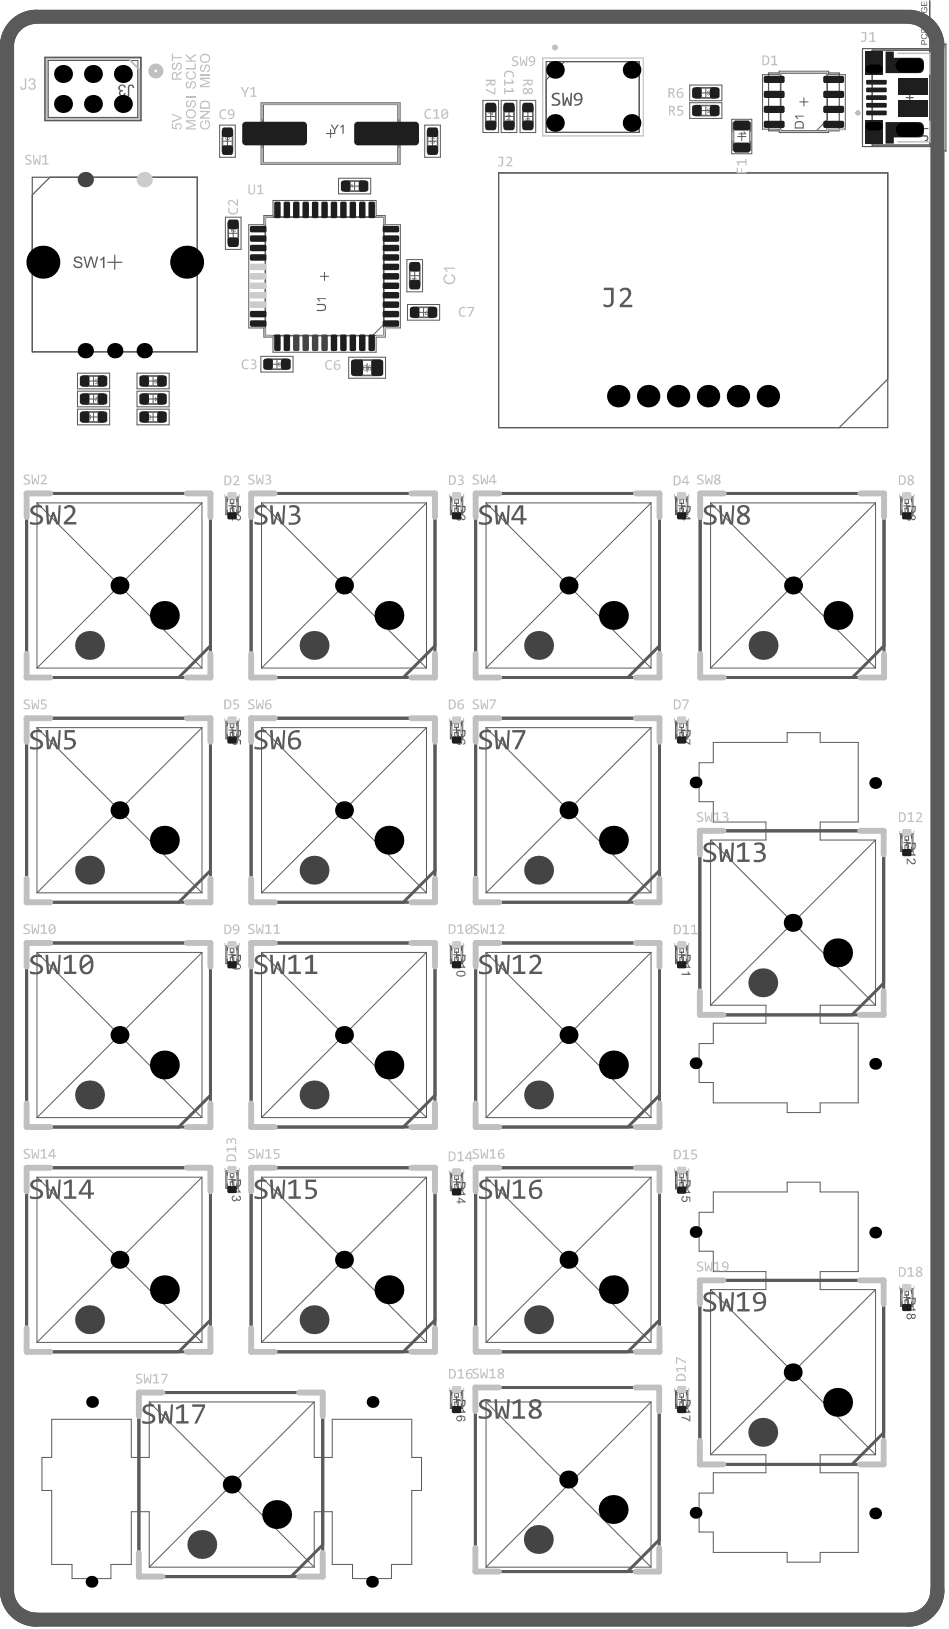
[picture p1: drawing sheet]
<svg xmlns="http://www.w3.org/2000/svg" width="268mm" height="460mm" viewBox="0 0 268 460" stroke-linecap="round" stroke-linejoin="round" font-family="sans-serif">
<path d="M12.7 16.2h27v17.8h-27z" fill="none" stroke="#5a5a5a" stroke-width=".51"/>
<g fill="none" stroke="#5a5a5a" stroke-width=".28">
<path d="M13.6 17.1h23.2l2.1 2.1v13.9h-25.3zM62 35.3h4.4v9.1h-4.4zM62.8 37.2h2.7v5.3h-2.7zM63.1 39.8h2.2M64.2 38.7v2.3M73.7 29h39.2v6.2h4v5h-4v6.1h-39.2v-6.1h-4.1v-5h4.1zM74.3 29.5h37.9v16.3h-37.9zM92.1 37.7h2.3M93.3 36.5v2.3M119.8 35.3h4.5v9.1h-4.5zM120.7 37.2h2.7v5.3h-2.7zM120.9 39.8h2.3"/>
<path d="M122 38.7v2.3M136.3 28.3h4.4v9.1h-4.4zM137.1 30.2h2.7v5.3h-2.7zM137.3 32.9h2.3M138.5 31.7v2.3M141.4 28.3h4.4v9.1h-4.4zM142.3 30.2h2.6v5.3h-2.6zM142.5 32.9h2.2M143.6 31.7v2.3M146.7 28.3h4.4v9.1h-4.4zM147.6 30.2h2.7v5.3h-2.7zM147.8 32.9h2.3"/>
<path d="M148.9 31.7v2.3M194.6 29h9.1v4.4h-9.1zM194.6 24h9.1v4.4h-9.1zM196.5 24.9h5.3v2.6h-5.3zM196.5 29.9h5.3v2.6h-5.3zM198 26.2h2.3M198 31.2h2.3M199.1 25.1v2.2M199.1 30.1v2.2M206.5 33.7h5.6v9.7h-5.6zM207 34.9h4.5v7.2h-4.5zM208.1 38.5h2.4"/>
<path d="M209.3 37.4v2.3M215.2 21.1h4.6v-1h14v1h4.7v15.3h-4.7v1h-14v-1h-4.6zM220.3 20.6h13v16.3h-13zM225.7 28.8h2.3M226.8 27.6v2.3M77 56.6h29.1v4.2h2.6v2.6h4.3v29.1h-4.3v2.6h-2.6v4.3h-29.1v-4.3h-2.6v-2.6h-4.2v-29.1h4.2v-2.6h2.6zM95.5 50.3h9.1v4.4h-9.1zM97.4 51.2h5.3v2.6h-5.3zM98.9 52.5h2.3M100.1 51.4v2.2M63.6 61.3h4.4v9.1h-4.4zM64.5 63.2h2.6v5.3h-2.6z"/>
<path d="M64.7 65.8h2.2M65.8 64.7v2.3M74.9 61.3h33.3v33.3h-33.3zM90.4 78h2.3M91.6 76.8v2.3M114.8 73.3h4.4v9h-4.4zM115.7 75.1h2.6v5.4h-2.6zM115.9 77.8h2.2M117 76.7v2.2M115 85.9h9v4.4h-9zM116.8 86.8h5.4v2.7h-5.4zM118.4 88.1h2.2"/>
<path d="M119.5 87v2.3M21.9 110.4h9v4.4h-9zM21.9 115.5h9v4.4h-9zM21.9 105.3h9v4.4h-9zM23.7 111.3h5.4v2.6h-5.4zM23.7 116.3h5.4v2.7h-5.4zM23.7 106.2h5.4v2.6h-5.4zM25.3 112.6h2.2M25.3 117.7h2.2M25.3 107.5h2.2M26.4 106.4v2.2M26.4 111.5v2.2"/>
<path d="M26.4 116.5v2.3M38.7 110.4h9v4.4h-9zM38.7 105.3h9v4.4h-9zM38.7 115.5h9v4.4h-9zM40.5 111.3h5.4v2.6h-5.4zM40.5 106.2h5.4v2.6h-5.4zM40.5 116.3h5.4v2.7h-5.4zM42.1 112.6h2.2M42.1 117.7h2.2M42.1 107.5h2.2M43.2 106.4v2.2M43.2 111.5v2.2"/>
<path d="M43.2 116.5v2.3M73.6 100.6h9.1v4.4h-9.1zM75.5 101.4h5.3v2.7h-5.3zM77 102.8h2.3M78.1 101.6v2.3M98.4 100.8h10.4v5.9h-10.4zM100.3 101.7h6.6v4.2h-6.6zM102.4 103.8h2.3M103.6 102.6v2.3M64.6 139.2h1.7v1h.9v5h-.9v1.1h-1.7v-1.1h-.9v-5h.9zM128 139.2h1.6v1h1v5h-1v1.1h-1.6v-1.1h-.9v-5h.9zM191.5 139.2h1.7v1h.9v5h-.9v1.1h-1.7v-1.1h-.9v-5h.9z"/>
<path d="M255 139.2h1.7v1h.9v5h-.9v1.1h-1.7v-1.1h-.9v-5h.9zM64.1 140.7h2.7v4h-2.7zM64.6 142.7h1.8M65.5 141.8v1.8M127.5 140.7h2.6v4h-2.6zM127.9 142.7h1.8M128.8 141.8v1.8M191 140.7h2.7v4h-2.7zM191.4 142.7h1.8M192.3 141.8v1.8M254.5 140.7h2.7v4h-2.7zM255 142.7h1.7"/>
<path d="M255.8 141.8v1.8M64.1 204h2.7v4h-2.7zM64.6 206h1.8M64.6 202.4h1.7v1.1h.9v5h-.9v1h-1.7v-1h-.9v-5h.9zM65.5 205.1v1.8M127.5 204h2.6v4h-2.6zM127.9 206h1.8M128 202.4h1.6v1.1h1v5h-1v1h-1.6v-1h-.9v-5h.9zM128.8 205.1v1.8M191 204h2.7v4h-2.7zM191.4 206h1.8M191.5 202.4h1.7v1.1h.9v5h-.9v1h-1.7v-1h-.9v-5h.9z"/>
<path d="M192.3 205.1v1.8M254.5 235.8h2.7v4h-2.7zM255 237.8h1.7M255 234.2h1.7v1.1h.9v5h-.9v1h-1.7v-1h-.9v-5h.9zM255.8 236.9v1.8M223.7 258.7v3.4M64.1 267.4h2.7v4h-2.7zM64.6 269.4h1.8M64.6 265.9h1.7v1h.9v5h-.9v1.1h-1.7v-1.1h-.9v-5h.9zM65.5 268.5v1.8M127.5 267.4h2.6v4h-2.6zM127.9 269.4h1.8"/>
<path d="M128 265.9h1.6v1h1v5h-1v1.1h-1.6v-1.1h-.9v-5h.9zM128.8 268.5v1.8M191 267.4h2.7v4h-2.7zM191.4 269.4h1.8M191.5 265.9h1.7v1h.9v5h-.9v1.1h-1.7v-1.1h-.9v-5h.9zM192.3 268.5v1.8M222 260.4h3.3M64.1 330.8h2.7v4h-2.7zM64.6 332.8h1.8M64.6 329.3h1.7v1.1h.9v4.9h-.9v1.1h-1.7v-1.1h-.9v-4.9h.9zM65.5 332v1.7M127.5 331.5h2.6v4h-2.6z"/>
<path d="M127.9 333.5h1.8M128 330h1.6v1h1v5h-1v1.1h-1.6v-1.1h-.9v-5h.9zM128.8 332.6v1.8M191 331h2.7v4h-2.7zM191.4 333h1.8M191.5 329.5h1.7v1h.9v5h-.9v1.1h-1.7v-1.1h-.9v-5h.9zM192.3 332.1v1.8M254.5 364.1h2.7v4h-2.7zM255 366.1h1.7M255 362.6h1.7v1h.9v5h-.9v1.1h-1.7v-1.1h-.9v-5h.9zM255.8 365.2v1.8M127.5 392.9h2.6v4h-2.6z"/>
<path d="M127.9 394.9h1.8M128 391.4h1.6v1h1v5h-1v1.1h-1.6v-1.1h-.9v-5h.9zM128.8 394v1.8M191 392.9h2.7v4h-2.7zM191.4 394.9h1.8M191.5 391.4h1.7v1h.9v5h-.9v1.1h-1.7v-1.1h-.9v-5h.9zM192.3 394v1.8M222 387.3h3.3M223.7 385.6v3.3M63.7 418.9h3.3M65.4 417.2v3.4"/>
</g>
<path d="M159.2 17.4h21.2v20h-26.3v-14.9zM243.3 13.7h20.7l2.9-1.3v30.3l-2.9-1.3h-20.7zM246.1 14.2h20.1v26.7h-20.1zM216.8 20.6h20v16.3h-20zM255.7 27.5h2M256.7 26.5v2M14.1 50h41.6v49.3h-46.6v-44.3zM140.7 48.8h109.8v58.2l-13.7 13.7h-96.1zM30.4 74h4M32.4 72v4" fill="none" stroke="#5a5a5a" stroke-width=".33"/>
<g fill="none" stroke="#5a5a5a" stroke-width=".84">
<path d="M7.5 139.2h51.9v43l-9 9h-42.9zM70.9 139.2h51.8v43l-8.9 9h-42.9zM134.2 139.2h51.9v43l-9 9h-42.9zM197.6 139.2h51.8v43l-8.9 9h-42.9zM7.5 202.7h51.9v42.9l-9 9h-42.9zM70.9 202.7h51.8v42.9l-8.9 9h-42.9zM134.2 202.7h51.9v42.9l-9 9h-42.9zM197.5 234.4h51.8v43l-8.9 9h-42.9zM7.5 266.1h51.9v43l-9 8.9h-42.9zM70.9 266.1h51.8v43l-8.9 8.9h-42.9zM134.2 266.1h51.9v43l-9 8.9h-42.9zM7.5 329.5h51.9v43l-9 9h-42.9z"/>
<path d="M70.9 329.5h51.8v43l-8.9 9h-42.9zM134.2 329.5h51.9v43l-9 9h-42.9zM197.5 361.3h51.8v43l-8.9 8.9h-42.9zM39.2 392.9h51.9v43l-9 9h-42.9zM134.1 391.5h51.9v43l-8.9 9h-43z"/>
</g>
<path d="M262.3 .2v40.7" fill="none" stroke="#5a5a5a" stroke-width=".42"/>
<g fill="#5a5a5a">
<path d="M36.3 24l.3-.2a.95 .95 0 0 1 1.2 1l-.4 .1a.5 .5 0 0 0-.4-.7 .5 .5 0 0 0-.5 .7v2.2h-.4v-2.7z"/>
<path d="M33.9 23.9h.1a.93 .93 0 0 1 1.5 .8l-.4 .1a.67 .67 0 0 0-.7-.7 .67 .67 0 0 0-.6 .8 .67 .67 0 0 0 .9 .5v.4a.56 .56 0 0 0-.8 .4 .56 .56 0 0 0 .6 .7 .56 .56 0 0 0 .6-.7l.4 .1-.1 .3a.89 .89 0 0 1-1.2 .5 .89 .89 0 0 1-.4-1.3l.2-.2a.93 .93 0 0 1-.6-.8 .93 .93 0 0 1 .5-.9z"/>
<path d="M198.9 365l1.1-.4 1.8 .1v.7l-.4-.1a1.48 1.48 0 0 0-2.1 .7l.4 .7 1.2 .5a1.45 1.45 0 0 1 1.2 1.6 1.45 1.45 0 0 1-1.6 1.3l-2.1-.1v-.8l1.1 .3a1.48 1.48 0 0 0 1.6-.4 .77 .77 0 0 0-.5-1.2l-.9-.5a1.42 1.42 0 0 1-1.2-.9 1.42 1.42 0 0 1 .4-1.5z"/>
<path d="M202.8 364.7h.8l.2 4.7 .9-3h.5l1.1 3 .1-4.7h.7l-.3 5.4h-1l-.9-2.6-.8 2.6h-.9z"/>
<path d="M207.9 365.5l1.7-.9h.6v4.8h1.3v.7h-3.5v-.7h1.5v-4l-1.4 .8z"/>
<path d="M135.7 395.2l1.3-.4 1.4 .1v.7l-.5-.1a1.55 1.55 0 0 0-2 .7l.5 .8 1.1 .4a1.51 1.51 0 0 1 1.3 1.8 1.51 1.51 0 0 1-1.9 1.1h-1.7l-.1-.1v-.7l2 .3a.85 .85 0 0 0 .9-.9 .85 .85 0 0 0-.8-.8l-1-.5a1.35 1.35 0 0 1-1-1 1.35 1.35 0 0 1 .5-1.4z"/>
<path d="M139.5 394.8h.7l.3 4.8 .9-2.9h.5l1 2.9 .3-4.8h.6l-.4 5.5h-.9l-.9-2.6-.8 2.6h-.9z"/>
<path d="M144.5 395.8l1.8-1h.6v4.9h1.3v.6h-3.5v-.6h1.4v-4l-1.3 .7z"/>
<path d="M40.7 396.6l1.2-.4 1.6 .2v.6l-.8-.1a1.29 1.29 0 0 0-1.7 .9l.4 .5 1.1 .5a1.52 1.52 0 0 1 1.2 1.9 1.52 1.52 0 0 1-1.9 1.1l-1.7-.2v-.7l1.3 .3 .7-.1a.82 .82 0 0 0 1-.7 .82 .82 0 0 0-.9-.9l-1.1-.5a1.48 1.48 0 0 1-.9-1.5z"/>
<path d="M44.5 396.3h.8l.2 4.7 1-2.9h.5l1 2.9 .2-4.7h.6l-.3 5.4h-.9l-.9-2.5-.8 2.5h-1z"/>
<path d="M49.6 397.2l1.8-.9h.5v4.7h1.3v.7h-3.5v-.7h1.5v-4l-1.4 .8z"/>
<path d="M54.2 396.3h3.7v.7l-2.3 4.7h-.8l2.4-4.7h-3z"/>
<path d="M135.7 333.2l1.2-.4 1.6 .1v.7l-.7-.2a1.29 1.29 0 0 0-1.8 1l.4 .5 1.1 .5a1.52 1.52 0 0 1 1.3 1.8 1.52 1.52 0 0 1-2 1.2l-1.7-.2v-.7l1.3 .3 .7-.1a.82 .82 0 0 0 1-.7 .82 .82 0 0 0-.8-.9l-1.1-.5a1.31 1.31 0 0 1-.9-1.9z"/>
<path d="M139.5 332.9h.8l.2 4.7 1-2.9h.5l1 2.9 .3-4.7h.5l-.3 5.4h-.9l-.9-2.6-.8 2.6h-.9z"/>
<path d="M144.6 333.8l1.8-.9h.6v4.7h1.2v.7h-3.4v-.7h1.4v-4l-1.3 .8z"/>
<path d="M72.4 333.2l1.2-.4 1.6 .1v.7l-.8-.2a1.29 1.29 0 0 0-1.8 1l.5 .5 1.1 .5a1.52 1.52 0 0 1 1.2 1.8 1.52 1.52 0 0 1-1.9 1.2l-1.7-.2v-.7l1.3 .3 .6-.1a.82 .82 0 0 0 1.1-.7 .82 .82 0 0 0-.9-.9l-1.1-.5a1.31 1.31 0 0 1-.8-1.9z"/>
<path d="M76.2 332.9h.7l.3 4.7 .9-2.9h.5l1 2.9 .3-4.7h.6l-.3 5.4h-1l-.8-2.6-.9 2.6h-.9z"/>
<path d="M81.3 333.8l1.7-.9h.6v4.7h1.3v.7h-3.5v-.7h1.5v-4l-1.4 .8z"/>
<path d="M86.2 332.9h3v.6h-2.3v1.6h.8a1.61 1.61 0 0 1 1.8 1.4 1.61 1.61 0 0 1-1.6 1.8h-1.7v-.6h1.6a1.03 1.03 0 0 0 .9-1.2 1.03 1.03 0 0 0-1.3-.9h-1.2z"/>
<path d="M9 333.2l1.2-.4 1.6 .1v.7l-.7-.2a1.29 1.29 0 0 0-1.8 1l.4 .5 1.1 .5a1.52 1.52 0 0 1 1.3 1.8 1.52 1.52 0 0 1-2 1.2l-1.7-.2v-.7l1.3 .3 .7-.1a.82 .82 0 0 0 1-.7 .82 .82 0 0 0-.8-.9l-1.1-.5a1.31 1.31 0 0 1-.9-1.9z"/>
<path d="M12.8 332.9h.8l.3 4.7 .9-2.9h.5l1 2.9 .3-4.7h.5l-.3 5.4h-.9l-.9-2.6-.8 2.6h-.9z"/>
<path d="M17.9 333.8l1.8-.9h.6v4.7h1.2v.7h-3.4v-.7h1.4v-4l-1.3 .8z"/>
<path d="M198.9 238.1l1.1-.4 1.8 .2v.7l-.4-.1a1.48 1.48 0 0 0-2.1 .7l.4 .6 1.2 .5a1.45 1.45 0 0 1 1.2 1.7 1.45 1.45 0 0 1-1.6 1.2l-2.1-.1v-.7l1.1 .2a1.48 1.48 0 0 0 1.6-.3 .77 .77 0 0 0-.5-1.3l-.9-.4a1.42 1.42 0 0 1-1.2-1 1.42 1.42 0 0 1 .4-1.5z"/>
<path d="M202.8 237.8h.8l.2 4.7 .9-2.9h.5l1.1 2.9 .1-4.7h.7l-.3 5.4h-1l-.9-2.5-.8 2.5h-.9z"/>
<path d="M207.9 238.6l1.7-.9h.6v4.8h1.3v.7h-3.5v-.7h1.5v-3.9l-1.4 .7z"/>
<path d="M212.8 237.9l1.1-.2a1.41 1.41 0 0 1 1.8 .8 1.41 1.41 0 0 1-.7 1.8 1.47 1.47 0 0 1 1.1 1.7 1.47 1.47 0 0 1-1.6 1.2h-1.8v-.7l1.2 .1a1.01 1.01 0 0 0 1.4-.8 1.01 1.01 0 0 0-1.2-1.1h-.7v-.6h.6a.91 .91 0 0 0 1-1.1 .91 .91 0 0 0-1.3-.6l-.9 .2z"/>
<path d="M135.7 269.8l1.2-.5 1.6 .2v.7l-.7-.2a1.29 1.29 0 0 0-1.8 1l.4 .5 1.1 .5a1.52 1.52 0 0 1 1.3 1.8 1.52 1.52 0 0 1-2 1.1l-1.7-.1v-.7l1.3 .2h.7a.82 .82 0 0 0 1-.8 .82 .82 0 0 0-.8-.9l-1.1-.5a1.31 1.31 0 0 1-.9-1.8z"/>
<path d="M139.5 269.4h.8l.2 4.8 1-2.9h.5l1 2.9 .3-4.8h.5l-.3 5.4h-.9l-.9-2.5-.8 2.5h-.9z"/>
<path d="M144.6 270.4l1.8-1h.6v4.8h1.2v.6h-3.4v-.6h1.4v-4l-1.3 .8z"/>
<path d="M149.7 269.8l.6-.3a1.71 1.71 0 0 1 2.2 .7 1.71 1.71 0 0 1-.5 2.3l-1.7 1.7h2.7v.6h-3.7v-.5l2.2-2.3a1.15 1.15 0 0 0 .1-1.8 1.15 1.15 0 0 0-1.8 .2l-.4-.3z"/>
<path d="M72.4 269.8l1.2-.5 1.6 .2v.7l-.8-.2a1.29 1.29 0 0 0-1.8 1l.5 .5 1.1 .5a1.52 1.52 0 0 1 1.2 1.8 1.52 1.52 0 0 1-1.9 1.1l-1.7-.1v-.7l1.3 .2h.6a.82 .82 0 0 0 1.1-.8 .82 .82 0 0 0-.9-.9l-1.1-.5a1.31 1.31 0 0 1-.8-1.8z"/>
<path d="M76.2 269.4h.7l.3 4.8 .9-2.9h.5l1 2.9 .3-4.8h.6l-.3 5.4h-1l-.8-2.5-.9 2.5h-.9z"/>
<path d="M81.3 270.4l1.7-1h.6v4.8h1.3v.6h-3.5v-.6h1.5v-4l-1.4 .8z"/>
<path d="M86 270.4l1.7-1h.6v4.8h1.2v.6h-3.3v-.6h1.3v-4l-1.3 .8z"/>
<path d="M9 269.8l1.2-.5 1.6 .2v.7l-.7-.2a1.29 1.29 0 0 0-1.8 1l.4 .5 1.1 .5a1.52 1.52 0 0 1 1.3 1.8 1.52 1.52 0 0 1-2 1.1l-1.7-.1v-.7l1.3 .2h.7a.82 .82 0 0 0 1-.8 .82 .82 0 0 0-.8-.9l-1.1-.5a1.31 1.31 0 0 1-.9-1.8z"/>
<path d="M12.8 269.4h.8l.3 4.8 .9-2.9h.5l1 2.9 .3-4.8h.5l-.3 5.4h-.9l-.9-2.5-.8 2.5h-.9z"/>
<path d="M17.9 270.4l1.8-1h.6v4.8h1.2v.6h-3.4v-.6h1.4v-4l-1.3 .8z"/>
<path d="M156.1 26.4l1.3-.3 .5 .2v.4l-.3-.1a.85 .85 0 0 0-.9 0 .85 .85 0 0 0-.4 .8l.5 .3a1.12 1.12 0 0 1 1.2 .7 1.12 1.12 0 0 1-.3 1.3l-.4 .2-1.6-.1v-.5l.6 .1a.88 .88 0 0 0 1.3-.6l-.7-.6a1.09 1.09 0 0 1-1-.5 1.09 1.09 0 0 1 .1-1.2z"/>
<path d="M158.6 26.2h.4l.2 3.1 .6-1.9h.3l.7 1.9 .2-3.1h.4l-.2 3.7h-.6l-.6-1.7-.5 1.7h-.7z"/>
<path d="M199.1 142.9l1.2-.4 1.6 .2v.6l-.8-.1a1.29 1.29 0 0 0-1.8 .9l.5 .5 1.1 .5a1.52 1.52 0 0 1 1.2 1.9 1.52 1.52 0 0 1-1.9 1.1l-1.7-.2v-.7l1.3 .3 .6-.1a.82 .82 0 0 0 1.1-.7 .82 .82 0 0 0-.9-.9l-1.1-.5a1.31 1.31 0 0 1-.8-1.9z"/>
<path d="M202.9 142.6h.7l.3 4.7 .9-2.9h.5l1 2.9 .3-4.7h.6l-.3 5.4h-1l-.8-2.5-.9 2.5h-.9z"/>
<path d="M135.7 206.3l1.2-.4 1.6 .2v.7l-.7-.2a1.29 1.29 0 0 0-1.8 .9l.4 .5 1.1 .5a1.52 1.52 0 0 1 1.3 1.9 1.52 1.52 0 0 1-2 1.1l-1.7-.2v-.6l1.3 .2 .7-.1a.82 .82 0 0 0 1-.7 .82 .82 0 0 0-.8-.9l-1.1-.5a1.31 1.31 0 0 1-.9-1.8z"/>
<path d="M139.5 206h.8l.2 4.7 1-2.8h.5l1 2.8 .3-4.7h.5l-.3 5.4h-.9l-.9-2.5-.8 2.5h-.9z"/>
<path d="M144.5 206h3.7v.7l-2.2 4.7h-.9l2.4-4.7h-3z"/>
<path d="M72.4 206.3l1.2-.4 1.6 .2v.7l-.8-.2a1.29 1.29 0 0 0-1.8 .9l.5 .5 1.1 .5a1.52 1.52 0 0 1 1.2 1.9 1.52 1.52 0 0 1-1.9 1.1l-1.7-.2v-.6l1.3 .2 .6-.1a.82 .82 0 0 0 1.1-.7 .82 .82 0 0 0-.9-.9l-1.1-.5a1.31 1.31 0 0 1-.8-1.8z"/>
<path d="M76.2 206h.7l.3 4.7 .9-2.8h.5l1 2.8 .3-4.7h.6l-.3 5.4h-1l-.8-2.5-.9 2.5h-.9z"/>
<path d="M9 206.3l1.2-.4 1.6 .2v.7l-.7-.2a1.29 1.29 0 0 0-1.8 .9l.4 .5 1.1 .5a1.52 1.52 0 0 1 1.3 1.9 1.52 1.52 0 0 1-2 1.1l-1.7-.2v-.6l1.3 .2 .7-.1a.82 .82 0 0 0 1-.7 .82 .82 0 0 0-.8-.9l-1.1-.5a1.31 1.31 0 0 1-.9-1.8z"/>
<path d="M12.8 206h.8l.3 4.7 .9-2.8h.5l1 2.8 .3-4.7h.5l-.3 5.4h-.9l-.9-2.5-.8 2.5h-.9z"/>
<path d="M18.2 206h2.9v.7h-2.2v1.5l1.3 .1a1.58 1.58 0 0 1 1.2 1.7 1.58 1.58 0 0 1-1.6 1.4h-1.7v-.6h1.7a1.04 1.04 0 0 0 .8-1.2 1.04 1.04 0 0 0-1.3-.8h-1.1z"/>
<path d="M135.7 142.9l1.2-.4 1.6 .2v.6l-.7-.1a1.29 1.29 0 0 0-1.8 .9l.4 .5 1.1 .5a1.52 1.52 0 0 1 1.3 1.9 1.52 1.52 0 0 1-2 1.1l-1.7-.2v-.7l1.3 .3 .7-.1a.82 .82 0 0 0 1-.7 .82 .82 0 0 0-.8-.9l-1.1-.5a1.31 1.31 0 0 1-.9-1.9z"/>
<path d="M139.5 142.6h.8l.2 4.7 1-2.9h.5l1 2.9 .3-4.7h.5l-.3 5.4h-.9l-.9-2.5-.8 2.5h-.9z"/>
<path d="M72.4 142.9l1.2-.4 1.6 .2v.6l-.8-.1a1.29 1.29 0 0 0-1.8 .9l.5 .5 1.1 .5a1.52 1.52 0 0 1 1.2 1.9 1.52 1.52 0 0 1-1.9 1.1l-1.7-.2v-.7l1.3 .3 .6-.1a.82 .82 0 0 0 1.1-.7 .82 .82 0 0 0-.9-.9l-1.1-.5a1.31 1.31 0 0 1-.8-1.9z"/>
<path d="M76.2 142.6h.7l.3 4.7 .9-2.9h.5l1 2.9 .3-4.7h.6l-.3 5.4h-1l-.8-2.5-.9 2.5h-.9z"/>
<path d="M81.6 142.7l.7-.1a1.54 1.54 0 0 1 1.6 .2 1.54 1.54 0 0 1 .6 1.6l-.4 .5-.5 .2 .3 .1a1.44 1.44 0 0 1 .9 1.7 1.44 1.44 0 0 1-1.5 1.1l-1.7 .1-.2-.1v-.6l1.6 .1 .4-.2a.94 .94 0 0 0 .6-1.2 .94 .94 0 0 0-1.2-.6h-.7v-.6h.7a.95 .95 0 0 0 1-1.1 .95 .95 0 0 0-1.4-.6l-.8 .1z"/>
<path d="M9 142.9l1.2-.4 1.6 .2v.6l-.7-.1a1.29 1.29 0 0 0-1.8 .9l.4 .5 1.1 .5a1.52 1.52 0 0 1 1.3 1.9 1.52 1.52 0 0 1-2 1.1l-1.7-.2v-.7l1.3 .3 .7-.1a.82 .82 0 0 0 1-.7 .82 .82 0 0 0-.8-.9l-1.1-.5a1.31 1.31 0 0 1-.9-1.9z"/>
<path d="M12.8 142.6h.8l.3 4.7 .9-2.9h.5l1 2.9 .3-4.7h.5l-.3 5.4h-.9l-.9-2.5-.8 2.5h-.9z"/>
<path d="M18.4 142.8h.3a1.74 1.74 0 0 1 2.3 .5 1.74 1.74 0 0 1-.4 2.3l-1.7 1.7h2.6v.7h-3.5v-.6l2-2.1a1.18 1.18 0 0 0 .5-1.2 1.18 1.18 0 0 0-.8-.9l-.7 .1-.6 .4-.4-.4z"/>
<path d="M21.1 72.6l.2-.1a1.2 1.2 0 0 1 1.8 .8h-.3a.86 .86 0 0 0-.8-.6 .86 .86 0 0 0-.8 .5l.3 .4 .8 .2a.97 .97 0 0 1 .9 1.2 .97 .97 0 0 1-1.3 .7 1.3 1.3 0 0 1-1.2-1.1l.4 .1a.96 .96 0 0 0 .9 .6 .96 .96 0 0 0 .9-.6l-.4-.4-.9-.2a.87 .87 0 0 1-.7-.6 .87 .87 0 0 1 .2-.9z"/>
<path d="M23.6 72.4h.4l.7 2.8 .7-2.8h.5l.7 2.8 .7-2.8h.4l-.8 3.2h-.5l-.7-2.8-.9 2.8h-.4z"/>
<path d="M28.3 73.2l1.2-.8v3.2h-.4v-2.5l-.7 .5z"/>
<path d="M170.4 81.2h2.8v3.8a1.75 1.75 0 0 1-2.8 1.5l-.1-.1v-.7l.1 .1a1.1 1.1 0 0 0 1.3 .3 1.1 1.1 0 0 0 .7-1.1v-3.1h-2z"/>
<path d="M174.8 81.8a1.8 1.8 0 0 1 1.9-.7 1.8 1.8 0 0 1 1.4 1.5v.7l-.4 .7-1.9 2h2.6v.7h-3.6v-.7l2.1-2 .4-.9a1.13 1.13 0 0 0-.7-1.3 1.13 1.13 0 0 0-1.4 .6z"/>
<path d="M260 9.7l.4-.1v.2a.62 .62 0 0 0 0 1 .62 .62 0 0 0 .9-.2 .49 .49 0 0 0 .1-.6 .49 .49 0 0 0-.4-.3l.1-.1a.8 .8 0 0 1 .5 1.1 .8 .8 0 0 1-1.2 .3l-.2-.1a.86 .86 0 0 1-.2-1.2z"/>
<path d="M259.9 5.7h.2v1h.6v-.9h.1v.9h.6v-1h.2v1.2h-1.7z"/>
<path d="M260.1 2.1l.3-.1v.3a.65 .65 0 0 0-.1 .9 .65 .65 0 0 0 .9 .1 .65 .65 0 0 0 .1-.8v-.2h-.4v.5h-.2v-.8h.7l.2 .4a.89 .89 0 0 1-1 1.2 .89 .89 0 0 1-.5-1.5z"/>
<path d="M259.9 .4h.2v1h.6v-.9h.1v.9h.6v-1h.2v1.3h-1.7z"/>
<path d="M258.6 38.1h2.3a.89 .89 0 0 1 1 .9 .89 .89 0 0 1-.9 .9l-.1-.4a.5 .5 0 0 0 .7-.5 .5 .5 0 0 0-.7-.4h-2.3z"/>
<path d="M258.6 36.1h3.3v.3h-2.5l.4 .7v.2h-.3l-.4-.7-.5-.2z"/>
<path d="M213.6 365.3a1.2 1.2 0 0 0-.2 1.8 1.2 1.2 0 0 0 1.7 .1 1.22 1.22 0 0 0 .1-1.6 1.22 1.22 0 0 0-1.6-.3zM213.1 364.9h.1a1.89 1.89 0 0 1 2.1 0 1.89 1.89 0 0 1 .8 2v.2a2.66 2.66 0 0 1-2.9 3h-.4v-.6h.6a1.83 1.83 0 0 0 2-1.4v-.5l-1.2 .4a1.66 1.66 0 0 1-1.8-1.1 1.66 1.66 0 0 1 .7-2z"/>
<path d="M150.3 395.6a.93 .93 0 0 0 .7 1.5 .93 .93 0 0 0 .8-1.5l-.4-.2zM150.2 398.3a.96 .96 0 0 0 .1 1.3 .96 .96 0 0 0 1.2 .1 .88 .88 0 0 0 .5-1 .88 .88 0 0 0-.8-.7l-.3-.2zM149.7 395.2l1.2-.4 1.2 .2a1.36 1.36 0 0 1 .6 1.4 1.36 1.36 0 0 1-1 1.1l.1 .1a1.44 1.44 0 0 1 1 1.7 1.44 1.44 0 0 1-1.7 1h-.2a1.43 1.43 0 0 1-1.8-1.1 1.43 1.43 0 0 1 1.2-1.6 1.52 1.52 0 0 1-.6-2.4z"/>
<path d="M150.1 335.8l-.1 .4a1.19 1.19 0 0 0 .6 1.5 1.19 1.19 0 0 0 1.5-.4v-.1a1.13 1.13 0 0 0-.2-1.5 1.13 1.13 0 0 0-1.5 0zM150.1 333.4l1-.5h1.5v.6h-1a1.74 1.74 0 0 0-1.6 1.8l1.4-.3a1.72 1.72 0 0 1 1.6 2 1.72 1.72 0 0 1-2.1 1.4h-.2a2.54 2.54 0 0 1-1.4-3.3l.2-.8z"/>
<path d="M24.8 333.5l-1.8 3h1.8zM24.6 332.9h1v3.6h.9v.6h-.9v1.2h-.8v-1.2h-2.6v-.6z"/>
<path d="M23.8 270.1l-.6 1.1-.1 1.4 2.3-1.7a1.05 1.05 0 0 0-1.2-.9zM23.3 273.3a1.14 1.14 0 0 0 1.2 1 1.14 1.14 0 0 0 1.1-1.1v-1.6zM23.1 269.9a2 2 0 0 1 2.3-.2 2 2 0 0 1 1 2.2v.6a2.07 2.07 0 0 1-.9 2 2.07 2.07 0 0 1-2.2 .2l-.7-1-.1-1.7a2.58 2.58 0 0 1 .6-2.1z"/>
<path d="M162.7 26.6a.81 .81 0 0 0-.2 1.2 .81 .81 0 0 0 1.2 .1l.2-.2a.83 .83 0 0 0-.3-1 .83 .83 0 0 0-.9-.1zM162.2 26.5l.7-.4 .5 .1a1.42 1.42 0 0 1 1 1.6v.1a1.84 1.84 0 0 1-2.3 2v-.5h.4a1.15 1.15 0 0 0 1.3-1.2l-.5 .2a1.16 1.16 0 0 1-1.3-.5 1.16 1.16 0 0 1 .2-1.4z"/>
<path d="M209 143.3a.91 .91 0 0 0 .1 1.3 .91 .91 0 0 0 1.3-.1 .91 .91 0 0 0-.1-1.3zM209 146a.93 .93 0 0 0-.2 1.1 .93 .93 0 0 0 1.2 .4 .89 .89 0 0 0 .8-.9 .89 .89 0 0 0-.8-.9l-.4-.2zM208.5 142.8l.5-.2 1.1-.1 .7 .2 .4 .3a1.35 1.35 0 0 1-.7 2.2l.8 .6 .3 .6a1.76 1.76 0 0 1-2.4 1.7 1.41 1.41 0 0 1-1.3-1.3 1.41 1.41 0 0 1 1.1-1.5v-.1a1.33 1.33 0 0 1-1-1 1.33 1.33 0 0 1 .5-1.4z"/>
<path d="M82.2 208.9v.1a1.28 1.28 0 0 0 .9 1.9 1.15 1.15 0 0 0 1.1-1.5 1.15 1.15 0 0 0-1.8-.5zM82.2 206.5l.8-.4 1.5-.1v.7h-.6a1.63 1.63 0 0 0-1.9 1.8l1.3-.4a1.74 1.74 0 0 1 1.6 2.1 1.74 1.74 0 0 1-2.2 1.3 2.1 2.1 0 0 1-1.4-2.6l.1-1.3z"/>
<path d="M146.9 143.3l-2 2.9h2zM146.5 142.6h1.1v3.6h1v.6h-1v1.2h-.7v-1.2h-2.6v-.6z"/>
<path d="M260.1 11.6v.7h.6v-.7zM260.1 11.3a.54 .54 0 0 1 .6 0 .54 .54 0 0 1 .2 .6v.4h.7v.3h-1.7z"/>
<path d="M260.1 8.3v.7h.6l-.1-.7zM260.9 8.2l-.1 .8h.6v-.7zM260.1 8l.6 .3a.46 .46 0 0 1 .7-.3 .46 .46 0 0 1 .2 .6v.6h-1.7v-.9z"/>
<path d="M260.3 4.2l-.2 .4v.5h1.3v-.4a.68 .68 0 0 0-.4-.6 .68 .68 0 0 0-.7 .1zM260.2 4l.6-.1a.73 .73 0 0 1 .8 .8v.6h-1.7v-.9z"/>
</g>
<circle cx="242" cy="31.9" r=".33" fill="none" stroke="#5a5a5a" stroke-width=".66"/>
<g fill="none" stroke="#5a5a5a" stroke-width=".28">
<path d="M13.6 17.1h25.3v16h-25.3zM62.7 37h3v5.7h-3zM62.8 37.2h2.7v1h-2.7zM71.3 36.7h14.6v2h-14.6zM74 29.4h38.6v16.6h-38.6zM100.7 36.7h14.6v2h-14.6zM120.5 37h3v5.7h-3zM120.7 37.2h2.7v1h-2.7zM137 30h3v5.7h-3zM137.1 30.2h2.7v1h-2.7zM137.1 34.5h2.7v1h-2.7zM142.1 30h3v5.7h-3z"/>
<path d="M142.3 30.2h2.6v1h-2.6zM142.3 34.5h2.6v1h-2.6zM147.4 30h3v5.7h-3zM147.6 30.2h2.7v1h-2.7zM147.6 34.5h2.7v1h-2.7zM196.3 24.7h5.7v3h-5.7zM196.3 29.7h5.7v3h-5.7zM196.5 24.9h1v2.6h-1zM196.5 29.9h1v2.6h-1zM200.8 24.9h1v2.6h-1zM200.8 29.9h1v2.6h-1zM206.8 34.7h5v7.7h-5z"/>
<path d="M207 34.9h4.5v1.4h-4.5zM216.9 34.5h2.7v1.2h-2.7zM216.9 30.2h2.7v1.3h-2.7zM216.9 26h2.7v1.3h-2.7zM216.9 21.8h2.7v1.2h-2.7zM220.2 20.4h13.3v13.3l-3.3 3.4h-10zM234 21.8h2.8v1.2h-2.8zM234 26h2.8v1.3h-2.8zM234 30.2h2.8v1.3h-2.8zM234 34.5h2.8v1.2h-2.8zM62.8 41.5h2.7v1h-2.7zM77.6 58h1.3v2h-1.3z"/>
<path d="M80.3 58h1.3v2h-1.3zM83 58h1.2v2h-1.2zM85.6 58h1.3v2h-1.3zM88.3 58h1.2v2h-1.2zM91 58h1.2v2h-1.2zM93.6 58h1.3v2h-1.3zM96.3 58h1.2v2h-1.2zM97.2 51h5.7v3h-5.7zM97.4 51.2h1v2.6h-1zM98.9 58h1.3v2h-1.3zM101.6 58h1.2v2h-1.2zM101.7 51.2h1v2.6h-1z"/>
<path d="M104.3 58h1.2v2h-1.2zM120.7 41.5h2.7v1h-2.7zM207 40.8h4.5v1.3h-4.5zM64.3 63h3v5.7h-3zM64.5 63.2h2.6v1h-2.6zM64.5 67.5h2.6v1h-2.6zM71.6 77.4h2v1.2h-2zM71.6 74.7h2v1.2h-2zM71.6 72h2v1.3h-2zM71.6 69.4h2v1.2h-2zM71.6 66.7h2v1.2h-2zM71.6 64h2v1.3h-2z"/>
<path d="M74.8 61.2h33.6v30.3l-3.4 3.3h-30.2zM109.5 64h2v1.3h-2zM109.5 66.7h2v1.2h-2zM109.5 69.4h2v1.2h-2zM109.5 72h2v1.3h-2zM109.5 74.7h2v1.2h-2zM109.5 77.4h2v1.2h-2zM115.5 75h3v5.6h-3zM115.7 79.5h2.6v1h-2.6zM115.7 75.1h2.6v1h-2.6zM71.6 90.7h2v1.2h-2zM71.6 88h2v1.3h-2z"/>
<path d="M71.6 85.3h2v1.3h-2zM71.6 82.7h2v1.2h-2zM71.6 80h2v1.3h-2zM77.6 96h1.3v2h-1.3zM80.3 96h1.3v2h-1.3zM83 96h1.2v2h-1.2zM85.6 96h1.3v2h-1.3zM88.3 96h1.2v2h-1.2zM91 96h1.2v2h-1.2zM93.6 96h1.3v2h-1.3zM96.3 96h1.2v2h-1.2zM98.9 96h1.3v2h-1.3z"/>
<path d="M101.6 96h1.2v2h-1.2zM104.3 96h1.2v2h-1.2zM109.5 80h2v1.3h-2zM109.5 82.7h2v1.2h-2zM109.5 85.3h2v1.3h-2zM109.5 88h2v1.3h-2zM109.5 90.7h2v1.2h-2zM116.7 86.6h5.6v3h-5.6zM116.8 86.8h1v2.7h-1zM121.2 86.8h1v2.7h-1zM23.6 111.1h5.6v3h-5.6zM23.6 116.2h5.6v3h-5.6z"/>
<path d="M23.6 106h5.6v3h-5.6zM23.7 111.3h1v2.6h-1zM23.7 116.3h1v2.7h-1zM23.7 106.2h1v2.6h-1zM28.1 111.3h1v2.6h-1zM28.1 116.3h1v2.7h-1zM28.1 106.2h1v2.6h-1zM40.4 111.1h5.6v3h-5.6zM40.4 106h5.6v3h-5.6zM40.4 116.2h5.6v3h-5.6zM40.5 111.3h1v2.6h-1zM40.5 106.2h1v2.6h-1z"/>
<path d="M40.5 116.3h1v2.7h-1zM44.9 111.3h1v2.6h-1zM44.9 106.2h1v2.6h-1zM44.9 116.3h1v2.7h-1zM75.3 101.3h5.7v3h-5.7zM75.5 101.4h1v2.7h-1zM79.8 101.4h1v2.7h-1zM100.1 101.5h7v4.5h-7zM100.3 101.7h1.6v4.2h-1.6zM105.2 101.7h1.7v4.2h-1.7zM64.1 140.6h.9l.5 .4 .4-.4h1v4.3h-2.8zM65 140.1h1v2h-1z"/>
<path d="M65 143.4h1v2h-1zM127.4 140.6h.9l.5 .4 .5-.4h.9v4.3h-2.8zM128.3 140.1h1v2h-1zM128.3 143.4h1v2h-1zM190.9 140.6h1l.4 .4 .5-.4h.9v4.3h-2.8zM191.8 140.1h1v2h-1zM191.8 143.4h1v2h-1zM254.4 140.6h1l.4 .4 .5-.4h1v4.3h-2.9zM255.3 140.1h1v2h-1zM255.3 143.4h1v2h-1zM64.1 203.8h.9l.5 .5 .4-.5h1v4.4h-2.8zM65 203.3h1v2h-1z"/>
<path d="M65 206.7h1v2h-1zM127.4 203.8h.9l.5 .5 .5-.5h.9v4.4h-2.8zM128.3 203.3h1v2h-1zM128.3 206.7h1v2h-1zM190.9 203.8h1l.4 .5 .5-.5h.9v4.4h-2.8zM191.8 203.3h1v2h-1zM191.8 206.7h1v2h-1zM254.4 235.6h1l.4 .5 .5-.5h1v4.3h-2.9zM255.3 235.1h1v2h-1zM255.3 238.4h1v2h-1zM64.1 267.3h.9l.5 .4 .4-.4h1v4.3h-2.8zM65 266.8h1v2h-1z"/>
<path d="M65 270.1h1v2h-1zM127.4 267.3h.9l.5 .4 .5-.4h.9v4.3h-2.8zM128.3 266.8h1v2h-1zM128.3 270.1h1v2h-1zM190.9 267.3h1l.4 .4 .5-.4h.9v4.3h-2.8zM191.8 266.8h1v2h-1zM191.8 270.1h1v2h-1zM64.1 330.7h.9l.5 .5 .4-.5h1v4.3h-2.8zM65 330.2h1v2h-1zM65 333.5h1v2h-1zM127.4 331.3h.9l.5 .5 .5-.5h.9v4.4h-2.8zM128.3 330.8h1v2h-1z"/>
<path d="M128.3 334.2h1v2h-1zM190.9 330.8h1l.4 .5 .5-.5h.9v4.4h-2.8zM191.8 330.4h1v1.9h-1zM191.8 333.7h1v2h-1zM254.4 364h1l.4 .5 .5-.5h1v4.3h-2.9zM255.3 363.5h1v2h-1zM255.3 366.8h1v2h-1zM127.4 392.8h.9l.5 .4 .5-.4h.9v4.3h-2.8zM128.3 395.6h1v2h-1zM128.3 392.3h1v2h-1zM190.9 392.8h1l.4 .4 .5-.4h.9v4.3h-2.8zM191.8 392.3h1v2h-1z"/>
<path d="M191.8 395.6h1v2h-1z"/>
</g>
<g fill="none" stroke="#5a5a5a" stroke-width=".84">
<path d="M7.5 139.2h51.9v52h-51.9zM70.9 139.2h51.8v52h-51.8zM134.2 139.2h51.9v52h-51.9zM197.6 139.2h51.8v52h-51.8zM7.5 202.7h51.9v51.9h-51.9zM70.9 202.7h51.8v51.9h-51.8zM134.2 202.7h51.9v51.9h-51.9zM197.5 234.4h51.8v52h-51.8zM7.5 266.1h51.9v51.9h-51.9zM70.9 266.1h51.8v51.9h-51.8zM134.2 266.1h51.9v51.9h-51.9zM7.5 329.5h51.9v52h-51.9z"/>
<path d="M70.9 329.5h51.8v52h-51.8zM134.2 329.5h51.9v52h-51.9zM197.5 361.3h51.8v51.9h-51.8zM39.2 392.9h51.9v52h-51.9zM134.1 391.5h51.9v52h-51.9z"/>
</g>
<path d="M154.1 17.4h26.3v20h-26.3zM246.1 14.2h20.1v26.7h-20.1zM9.1 50h46.6v49.3h-46.6zM140.7 48.8h109.8v71.9h-109.8z" fill="none" stroke="#5a5a5a" stroke-width=".33"/>
<g fill="#5a5a5a">
<path d="M116.5 79.2l.1 .2a.43 .43 0 0 0 0 .6 .43 .43 0 0 0 .6 0 .43 .43 0 0 0 0-.6v-.2a.62 .62 0 0 1 .1 1 .62 .62 0 0 1-.9 0 .62 .62 0 0 1 .1-1z"/>
<path d="M116.2 78.5h1.4v.1h-1l.1 .2-.1 .1z"/>
<path d="M93.2 35.2h.5l.7 1.2 .8-1.2h.4l-1 1.4v1.1h-.3v-1.1z"/>
<path d="M96.1 35.7l.9-.5v2.5h-.4v-2l-.6 .4z"/>
<path d="M89.4 85.8h1.5a1.02 1.02 0 0 1 1.1 1 1.02 1.02 0 0 1-1.1 1h-1.5v-.4h1.5a.69 .69 0 0 0 .8-.6 .69 .69 0 0 0-.8-.7h-1.5z"/>
<path d="M89.4 84.1h2.6v.3h-2l.3 .5-.3 .2z"/>
<path d="M137.8 31.8l1.1 .4v-.6h.1v.9l-1.2-.5z"/>
<path d="M199.8 30.6h.5l.1 .3-.1 .1a.31 .31 0 0 0-.5-.2 .31 .31 0 0 0 0 .5 .31 .31 0 0 0 .5-.1v.7h-.7v-.2h.5l.1-.3a.44 .44 0 0 1-.7-.2 .44 .44 0 0 1 .3-.6z"/>
<path d="M42 117.1a.39 .39 0 0 1 .5 .1 .39 .39 0 0 1 0 .5 .37 .37 0 0 1-.1 .6 .37 .37 0 0 1-.5-.2l.2 .1 .4-.1v-.3l-.4-.2a.25 .25 0 0 0 .4-.1 .25 .25 0 0 0-.1-.3h-.3v.3l-.2-.1z"/>
<path d="M26.9 112h.8l-.2 .3a.61 .61 0 0 0-.4 .9l.4-.3a.24 .24 0 0 1 0 .4 .24 .24 0 0 1-.4-.1 .55 .55 0 0 1-.2-.6 .55 .55 0 0 1 .6-.4l-.6-.1z"/>
<path d="M25.2 117.4l.5-.4v1.4h-.2v-1l-.2 .1z"/>
<path d="M208.4 35.2h2.2v1.4h-.3v-1.2h-.7v1h-.2v-1h-1z"/>
<path d="M208.4 37.6h1.7l-.4-.6h.3l.6 .9h-2.2z"/>
<path d="M255.8 369.5h2l-.4-.5 .4-.1 .6 .9h-2.6z"/>
<path d="M192.3 398.3h2l-.4-.5 .4-.1 .6 1h-2.6z"/>
<path d="M192.3 399.8l1 .2 1.2 .7v-1.3h.3v1.7l-1.6-.8-.8-.1z"/>
<path d="M128.8 398.3h2l-.4-.5 .4-.1 .5 1h-2.5z"/>
<path d="M192.3 336.4h2l-.4-.5 .3-.2 .7 1h-2.6z"/>
<path d="M192.6 337.6l.4-.1v.3a.56 .56 0 0 0-.4 .8 .56 .56 0 0 0 .7 .3 .56 .56 0 0 0 .4-.7l-.3-.4 .1-.2 1.3 .2v1.3h-.3v-1.1l-.7-.1a.88 .88 0 0 1-.3 1.2 .88 .88 0 0 1-1.2-.3 .88 .88 0 0 1 .3-1.2z"/>
<path d="M128.8 336.9h2l-.4-.6 .4-.1 .5 1h-2.5z"/>
<path d="M65.5 336.2h1.9l-.3-.5 .2-.1 .7 .9h-2.5z"/>
<path d="M65.6 337.5l.5-.2v.4a.5 .5 0 0 0-.4 .6 .5 .5 0 0 0 .7 .3 .5 .5 0 0 0 .2-.7l.3 .1a.42 .42 0 0 0 .4 .5 .42 .42 0 0 0 .4-.4 .42 .42 0 0 0-.4-.4l.1-.3a.69 .69 0 0 1 .6 1 .69 .69 0 0 1-1.2 .1 .8 .8 0 0 1-1.2 .2 .8 .8 0 0 1 0-1.2z"/>
<path d="M255.8 241.1h2l-.4-.5 .3-.1 .7 .9h-2.6z"/>
<path d="M255.8 242.2l.6 .3 .5 .5a.75 .75 0 0 0 1.2 .2l-.1-.4-.4-.2v-.3a.83 .83 0 0 1 .8 .8 .83 .83 0 0 1-.7 .8 .83 .83 0 0 1-.9-.6l-.7-.7v1.3h-.3z"/>
<path d="M192.3 272.8h2l-.4-.5 .3-.2 .7 1h-2.6z"/>
<path d="M192.3 274.8h2l-.4-.5 .4-.1 .6 .9h-2.6z"/>
<path d="M128.8 272.8h2l-.4-.5 .3-.2 .6 1h-2.5z"/>
<path d="M192.3 208.9l.8 .1 1.4 .7v-1.2h.3v1.7l-1.5-.8-1-.2z"/>
<path d="M65.5 208.7l.6-.2v.3a.57 .57 0 0 0-.3 .8 .57 .57 0 0 0 .8 .2 .57 .57 0 0 0 .1-.8l-.1-.1v-.4l1.4 .3v1.3h-.3v-1l-.7-.2a.87 .87 0 0 1-.9 1.3 .87 .87 0 0 1-.6-1.5z"/>
<path d="M128.9 145.5l.6-.3v.3a.5 .5 0 0 0-.5 .6 .5 .5 0 0 0 .6 .4 .5 .5 0 0 0 .4-.6h.2a.41 .41 0 0 0 .3 .5 .41 .41 0 0 0 .5-.3 .41 .41 0 0 0-.3-.5l.1-.3a.75 .75 0 0 1 .5 1.1 .75 .75 0 0 1-1.2 .2 .81 .81 0 0 1-1.2 .1 .81 .81 0 0 1 0-1.2z"/>
<path d="M65.5 145.2l.8 .5a.92 .92 0 0 0 1.4 .7v-.5l-.5-.4v-.2a.81 .81 0 0 1 .6 1.3 .81 .81 0 0 1-1.4-.3l-.7-.7v1.3h-.2z"/>
<path d="M224.3 32.6h2.5v.3h-2l.4 .6-.4 .1z"/>
<path d="M142.9 34.4l.4-.1v.2a.42 .42 0 0 0-.2 .6 .42 .42 0 0 0 .7 .1l.2-.2-.1-.5-.2-.1 .1-.1a.62 .62 0 0 1 .2 1 .62 .62 0 0 1-1-.1l-.2-.2z"/>
<path d="M142.8 33.6l1.4 .1h-1l.1 .3h-.1z"/>
<path d="M142.8 32.6h1.4v.1h-1l.1 .3h-.1z"/>
<path d="M121.6 37.5a.64 .64 0 0 1 1 0 .64 .64 0 0 1-.2 1l-.1-.2a.45 .45 0 0 0 0-.7 .45 .45 0 0 0-.7 .2l-.1 .3 .4 .4a.6 .6 0 0 1-.3-1z"/>
<path d="M121.5 39.1h1l-.3-.3h.2l.3 .4h-1.2z"/>
<path d="M63.8 37.5a.64 .64 0 0 1 .9 .1 .64 .64 0 0 1-.2 .9l-.1-.2a.45 .45 0 0 0 .1-.7 .45 .45 0 0 0-.7 .2l-.1 .3 .3 .2-.2 .2a.63 .63 0 0 1 0-1z"/>
<path d="M44.7 107.1a.62 .62 0 0 1 .9 .1 .62 .62 0 0 1-.2 .9 .62 .62 0 0 1-.9-.2h.2a.47 .47 0 0 0 .8-.2 .47 .47 0 0 0-.6-.6l-.4 .3z"/>
<path d="M121.1 87.6a.63 .63 0 0 1 .9 .3 .63 .63 0 0 1-.3 .8 .63 .63 0 0 1-.8-.2h.1a.45 .45 0 0 0 .7 .1 .45 .45 0 0 0 0-.6 .45 .45 0 0 0-.6-.1l-.2 .1z"/>
<path d="M120.4 87.6h.1l-.1 .5-.4 .6h.7v.2h-.8z"/>
<path d="M102.6 103.1l.9 .1 .1 .3h-.2a.51 .51 0 0 0-.8-.1 .51 .51 0 0 0 0 .8l.5 .2 .4-.4 .1 .1a.73 .73 0 0 1-1 .4 .73 .73 0 0 1-.1-1.2z"/>
<path d="M27.9 107.1a.64 .64 0 0 1 .9 .1 .64 .64 0 0 1-.1 .9 .64 .64 0 0 1-.9-.1l.1-.1a.43 .43 0 0 0 .6 .1 .43 .43 0 0 0 0-.7 .43 .43 0 0 0-.6 .1h-.2z"/>
<path d="M26.9 107h.5l.1 .3a.26 .26 0 0 0-.4-.2 .26 .26 0 0 0-.1 .4 .26 .26 0 0 0 .4 .1h.1v.6h-.7v-.1h.5l.1-.4a.4 .4 0 0 1-.6-.1 .4 .4 0 0 1 .1-.5z"/>
<path d="M97.8 51.8h.6l.3 .4-.2 .1a.47 .47 0 0 0-.7-.2 .47 .47 0 0 0-.1 .7l.4 .2 .6-.3a.6 .6 0 0 1-1 .3 .6 .6 0 0 1 0-1z"/>
<path d="M79.7 102.2a.63 .63 0 0 1 .9 .3 .63 .63 0 0 1-.3 .9 .63 .63 0 0 1-.8-.2h.1a.47 .47 0 0 0 .9-.2 .47 .47 0 0 0-.7-.6l-.3 .3z"/>
<path d="M78.6 102.3l.5-.1 .2 .2-.2 .2a.24 .24 0 0 0-.3-.2 .24 .24 0 0 0-.1 .4 .24 .24 0 0 0 .4 0l-.4 .4a.22 .22 0 0 0 .2 .2 .22 .22 0 0 0 .2-.2h.2a.37 .37 0 0 1-.5 .4 .37 .37 0 0 1-.1-.7l-.2-.2z"/>
<path d="M65.5 63.4a.61 .61 0 0 1 .8 .2 .61 .61 0 0 1-.2 .8v-.1a.41 .41 0 0 0 .2-.6 .41 .41 0 0 0-.7-.1l-.3 .2 .3 .7a.59 .59 0 0 1-.4-.5 .59 .59 0 0 1 .3-.6z"/>
<path d="M65.2 64.6l.4 .3a.42 .42 0 0 0 .4 .3 .42 .42 0 0 0 .4-.2l-.3-.2a.37 .37 0 0 1 .4 .2 .37 .37 0 0 1-.2 .5 .37 .37 0 0 1-.5-.2l-.4-.4v.6h-.2z"/>
<path d="M148.5 34.6l-.1 .7h.4v-.6zM148.4 34.4h.4l.2 .4 .5-.5-.5 .5v.5h.5v.1h-1.3z"/>
<path d="M148.4 33.8a.2 .2 0 0 0 .4 0 .2 .2 0 0 0-.4 0zM148.9 33.8a.26 .26 0 0 0 .5 0 .26 .26 0 0 0-.5 0zM148.3 33.5l.4-.1 .1 .2a.41 .41 0 0 1 .6-.1 .41 .41 0 0 1 0 .6 .41 .41 0 0 1-.6-.1 .36 .36 0 0 1-.5 0 .36 .36 0 0 1 0-.5z"/>
<path d="M138.5 30.5v.7h.4v-.7zM137.8 30.4h1.2v.6a.34 .34 0 0 1-.3 .4 .34 .34 0 0 1-.3-.4l-.6 .5v-.2l.6-.4v-.4h-.6z"/>
<path d="M200.8 26.4l.1 .3h.5v-.4zM200.5 25.6l.5 .5h.4v-.5h.2v1.3h-.6a.38 .38 0 0 1-.4-.3 .38 .38 0 0 1 .3-.5z"/>
<path d="M199.8 25.6a.55 .55 0 0 1 .5 .2 .55 .55 0 0 1 .1 .6 .52 .52 0 0 1-.8 .3v-.1l.5 .1 .2-.4a.42 .42 0 0 1-.6 0 .42 .42 0 0 1 0-.6zM199.6 26a.3 .3 0 0 0 .6 0 .3 .3 0 0 0-.6 0z"/>
<path d="M200.8 31.4l.1 .3h.5v-.4zM200.5 30.6l.5 .5h.4v-.5h.2v1.3h-.6a.38 .38 0 0 1-.4-.4 .38 .38 0 0 1 .3-.4z"/>
<path d="M44.9 112.7v.4l.6 .1v-.5zM44.5 112h.3l.3 .6h.4v-.6h.2v1.2h-.6a.34 .34 0 0 1-.4-.3 .34 .34 0 0 1 .3-.3z"/>
<path d="M43.9 112.5v.5l.4-.5zM43.8 112h.1v.3h.6l-.6 .9h-.1v-.7h-.2z"/>
<path d="M40.8 117.2v.4l.7-.1-.1-.3zM40.6 117h.6a.38 .38 0 0 1 .4 .4 .38 .38 0 0 1-.3 .4l.4 .6-.5-.6h-.4v.6h-.2z"/>
<path d="M28.1 112.7l-.1 .4 .7 .1v-.5zM27.7 112h.3l.4 .6h.3v-.6h.2v1.2h-.9l-.1-.5 .3-.1z"/>
<path d="M24 117.2v.4l.7-.1-.1-.3zM23.8 117h.6a.38 .38 0 0 1 .4 .4 .38 .38 0 0 1-.3 .4l.5 .6h-.3l-.3-.6h-.4v.6h-.2z"/>
<path d="M256.1 366.5v.7a1 1 0 0 0 1 .8 1 1 0 0 0 .9-.8v-.7zM255.8 366.2h2.6v1a1.3 1.3 0 0 1-1.2 1.1 1.3 1.3 0 0 1-1.4-.9z"/>
<path d="M257.3 371.5a.43 .43 0 0 0 .8 0 .43 .43 0 0 0-.8 0zM256 371.5a.5 .5 0 0 0 1 0 .5 .5 0 0 0-1 0zM256.2 370.7h.7l.3 .4a.7 .7 0 0 1 1.2 .2 .7 .7 0 0 1-.9 .9l-.3-.4-.1 .2a.66 .66 0 0 1-1.1 .1 .95 .95 0 0 1 .2-1.4z"/>
<path d="M192.6 395.4v.5a1.06 1.06 0 0 0 1.7 .6l.2-.2v-.9zM192.3 395h2.6v.9a1.27 1.27 0 0 1-1.3 1.2 1.27 1.27 0 0 1-1.3-1.2z"/>
<path d="M129.1 395.4v.5a1.06 1.06 0 0 0 1.7 .6l.2-.1v-1zM128.8 395h2.5v.9a1.27 1.27 0 0 1-1.2 1.2 1.27 1.27 0 0 1-1.3-1.2z"/>
<path d="M129.1 399.6l1.1-.2a.87 .87 0 0 1 1.1 .6 .87 .87 0 0 1-.6 1.1v-.3a.59 .59 0 0 0 .2-.9 .59 .59 0 0 0-.8-.1 .81 .81 0 0 1-.2 1.3 .81 .81 0 0 1-1.2-.8zM129.1 400.3a.55 .55 0 0 0 1.1 0 .55 .55 0 0 0-1.1 0z"/>
<path d="M192.6 333.4v.6a1 1 0 0 0 .9 .8 1 1 0 0 0 1-.7v-.7zM192.3 333h2.6v1a1.3 1.3 0 0 1-1.2 1.2 1.3 1.3 0 0 1-1.4-1z"/>
<path d="M129.1 333.9v.6a1 1 0 0 0 .9 .8 1 1 0 0 0 1-.7v-.7zM128.8 333.5h2.5l-.1 1.7-.7 .4h-.6a1.03 1.03 0 0 1-1.1-1.1z"/>
<path d="M129.7 338.2v.8h1.1zM129.4 337.9l1.9 1.1v.3h-1.6v.4h-.3v-.4h-.6v-.3h.6z"/>
<path d="M65.7 333.2v.6a1 1 0 0 0 .9 .9 1 1 0 0 0 1.1-.7v-.8zM65.5 332.9h2.5v1.1a1.33 1.33 0 0 1-1.2 1 1.33 1.33 0 0 1-1.3-.9z"/>
<path d="M256.1 238.1v1l.7 .5a.87 .87 0 0 0 1.2-.9v-.6zM255.8 237.8h2.6v1a1.3 1.3 0 0 1-1.2 1.1 1.3 1.3 0 0 1-1.4-.9z"/>
<path d="M192.6 269.8l.1 .9a1.06 1.06 0 0 0 1.8-.1v-.8zM192.3 269.4h2.6v1a1.32 1.32 0 0 1-1.2 1.2 1.32 1.32 0 0 1-1.4-.9z"/>
<path d="M129.1 269.8v.6a1 1 0 0 0 .9 .8 1 1 0 0 0 1-.7v-.7zM128.8 269.4h2.5v1.1a1.33 1.33 0 0 1-1.2 1 1.33 1.33 0 0 1-1.3-.8z"/>
<path d="M129.2 274.3a.59 .59 0 0 0 0 .8 .59 .59 0 0 0 .7 .2h.2a.67 .67 0 0 0 .9-.7l-.4-.3zM129.1 274.1l.6-.2a1.19 1.19 0 0 1 1.6 1 1.55 1.55 0 0 1-2.6-.1z"/>
<path d="M65.7 269.8v.6a1 1 0 0 0 .9 .8 1 1 0 0 0 1.1-.7v-.7zM65.5 269.4h2.5v1.1a1.33 1.33 0 0 1-1.2 1 1.33 1.33 0 0 1-1.3-.8z"/>
<path d="M66.6 272.7a.57 .57 0 0 0 1.1 0 .57 .57 0 0 0-1.1 0zM65.5 272.1l.6-.1v.3a.5 .5 0 0 0-.4 .7 .5 .5 0 0 0 .7 .2l.2 .1a.78 .78 0 0 1 0-1.1 .78 .78 0 0 1 1.2 .1 .78 .78 0 0 1-.2 1.1l-.9 .2a.97 .97 0 0 1-1.1-.3 .97 .97 0 0 1-.1-1.2z"/>
<path d="M256.1 143.1l.1 1.1 .7 .3a.92 .92 0 0 0 1.1-.8v-.6zM255.8 142.8h2.6v1a1.31 1.31 0 0 1-1.2 1.1 1.31 1.31 0 0 1-1.4-.9z"/>
<path d="M257.3 146.1a.4 .4 0 0 0 .8 0 .4 .4 0 0 0-.8 0zM256 146.1a.51 .51 0 0 0 1 0 .51 .51 0 0 0-1 0zM256 145.4a.72 .72 0 0 1 1.2 .3 .66 .66 0 0 1 1-.1 .66 .66 0 0 1 0 1 .66 .66 0 0 1-1-.1 .83 .83 0 0 1-1.3 .2 .83 .83 0 0 1 .1-1.3z"/>
<path d="M192.6 206.3l.1 1a1.06 1.06 0 0 0 1.8-.1v-.9zM192.3 206h2.6v1a1.32 1.32 0 0 1-1.2 1.1 1.32 1.32 0 0 1-1.4-.8z"/>
<path d="M129.1 206.3v.6a1 1 0 0 0 .9 .9 1 1 0 0 0 1-.7v-.8zM128.8 206h2.5v1.1a1.33 1.33 0 0 1-1.2 1 1.33 1.33 0 0 1-1.3-.8z"/>
<path d="M128.9 208.8h.1a1.55 1.55 0 0 1 2.3 .4v.4l-.3 .5-.3 .1v-.4a.55 .55 0 0 0 .3-.7 .55 .55 0 0 0-.8-.3h-.1a.8 .8 0 0 1 0 1.1 .8 .8 0 0 1-1.1 .1 .8 .8 0 0 1-.1-1.1zM129.1 209.4a.55 .55 0 0 0 1.1 0 .55 .55 0 0 0-1.1 0z"/>
<path d="M65.7 206.3v.6a1 1 0 0 0 .9 .9 1 1 0 0 0 1.1-.7v-.8zM65.5 206h2.5v1.1a1.33 1.33 0 0 1-1.2 1 1.33 1.33 0 0 1-1.3-.8z"/>
<path d="M192.6 143.1v.6a1 1 0 0 0 .9 .8 1 1 0 0 0 1-.7v-.7zM192.3 142.8h2.6v1a1.3 1.3 0 0 1-1.2 1.1 1.3 1.3 0 0 1-1.4-1z"/>
<path d="M193.2 145.5v.7h1.2zM192.9 145.1l2 1.2v.3h-1.7v.3h-.3v-.3h-.6v-.4h.6z"/>
<path d="M129.1 143.1v.6a1 1 0 0 0 .9 .8 1 1 0 0 0 1-.7v-.7zM128.8 142.8h2.5v1a1.33 1.33 0 0 1-1.2 1.1 1.33 1.33 0 0 1-1.3-.9z"/>
<path d="M65.7 143.1v.6a1 1 0 0 0 .9 .8 1 1 0 0 0 1.1-.7v-.7zM65.5 142.8h2.5v1a1.33 1.33 0 0 1-1.2 1.1 1.33 1.33 0 0 1-1.3-.9z"/>
<path d="M224.8 34.6l-.3 .5v.8h1.9v-.6a1.02 1.02 0 0 0-1.6-.7zM224.5 34.4l.5-.2 1 .1a1.03 1.03 0 0 1 .8 1v1h-2.5v-1.5z"/>
<path d="M121.7 39.8a.44 .44 0 0 0 .2 .6 .44 .44 0 0 0 .6-.1v-.5zM121.5 39.7h.1a.61 .61 0 0 1 .8-.1 .61 .61 0 0 1 .2 .7l-.1 .1a.7 .7 0 0 1-1.1-.4z"/>
<path d="M64.2 39.1a.27 .27 0 0 0 .5 0 .27 .27 0 0 0-.5 0zM63.7 38.7l.2-.1-.2 .6 .5 .1a.43 .43 0 0 1 .1-.6 .43 .43 0 0 1 .6 .2 .43 .43 0 0 1-.3 .6 .63 .63 0 0 1-.6 .1 .63 .63 0 0 1-.4-.6z"/>
<path d="M43.8 108a.22 .22 0 0 0 .4 0 .22 .22 0 0 0-.4 0zM43.6 107.4a.3 .3 0 0 0 .6 0 .3 .3 0 0 0-.6 0zM43.8 107a.38 .38 0 0 1 .5 .1 .38 .38 0 0 1-.2 .6 .34 .34 0 0 1 .1 .5 .34 .34 0 0 1-.5 0 .34 .34 0 0 1 .1-.5 .35 .35 0 0 1-.3-.4 .35 .35 0 0 1 .3-.3z"/>
<path d="M104.1 103.1h.5l.1 .3a.42 .42 0 0 0-.5-.2 .42 .42 0 0 0-.2 .6 .5 .5 0 0 1 .7 .2 .5 .5 0 0 1-.4 .6 .5 .5 0 0 1-.5-.6v-.6zM104.1 103.8a.35 .35 0 0 0-.1 .5 .35 .35 0 0 0 .6 0 .35 .35 0 0 0-.2-.5z"/>
<path d="M99.3 52.1l-.4 .6h.4zM99.3 51.8l.1 .9h.2l-.2 .4-.1-.3h-.6z"/>
</g>
<path d="M255.5 4.7h-245.2a8.3 8.3 0 0 0-8.3 7.7v437M256.2 4.7a8.3 8.3 0 0 1 8.3 8.4v435.6a8.3 8.3 0 0 1-8.3 8.3h-245.9a8.3 8.3 0 0 1-8.3-7.6M2 449.4h.1" fill="none" stroke="#5a5a5a" stroke-width="4"/>
<g fill="none" stroke="#5a5a5a" stroke-width=".28">
<path d="M10.4 141.9h46.6M10.4 141.9v46.6M10.4 141.9l46.6 46.6M57 141.9v46.6M57 141.9l-46.6 46.6M73.8 141.9l46.5 46.6M73.8 141.9h46.5M73.8 141.9v46.6M120.3 141.9v46.6M120.3 141.9l-46.5 46.6M137.1 141.9h46.6M137.1 141.9v46.6"/>
<path d="M137.1 141.9l46.6 46.6M183.7 141.9v46.6M183.7 141.9l-46.6 46.6M200.5 141.9h46.5M200.5 141.9v46.6M200.5 141.9l46.5 46.6M247 141.9v46.6M247 141.9l-46.5 46.6M10.4 188.5h46.6M73.8 188.5h46.5M137.1 188.5h46.6M200.5 188.5h46.5"/>
<path d="M10.4 205.3v46.6M10.4 205.3h46.6M10.4 205.3l46.6 46.6M57 205.3l-46.6 46.6M57 205.3v46.6M73.8 205.3v46.6M73.8 205.3h46.5M73.8 205.3l46.5 46.6M120.3 205.3l-46.5 46.6M120.3 205.3v46.6M137.1 205.3v46.6M137.1 205.3h46.6"/>
<path d="M137.1 205.3l46.6 46.6M183.7 205.3v46.6M183.7 205.3l-46.6 46.6M200.5 237h15.6v-5h-14.9v-5.8h-3.9v-11h3.9v-5.7h20.9v-2.8h9.3v2.8h10.7v22.5h-10.7v5h15.6M200.5 237v46.7M200.5 237l46.5 46.7M247 237v46.7M247 237l-46.5 46.7M10.4 251.9h46.6M73.8 251.9h46.5M137.1 251.9h46.6M10.4 268.8v46.6"/>
<path d="M10.4 268.8h46.6M10.4 268.8l46.6 46.6M57 268.8l-46.6 46.6M57 268.8v46.6M73.8 268.8v46.6M73.8 268.8h46.5M73.8 268.8l46.5 46.6M120.3 268.8v46.6M120.3 268.8l-46.5 46.6M137.1 268.8h46.6M137.1 268.8v46.6M137.1 268.8l46.6 46.6"/>
<path d="M183.7 268.8v46.6M183.7 268.8l-46.6 46.6M200.5 283.7h15.6v5h-14.9v5.8h-3.9v11h3.9v5.7h20.9v2.8h9.3v-2.8h10.7v-22.5h-10.7v-5h15.6M10.4 315.4h46.6M73.8 315.4h46.5M137.1 315.4h46.6M10.4 332.2h46.6M10.4 332.2v46.6M10.4 332.2l46.6 46.6M57 332.2l-46.6 46.6M57 332.2v46.6M73.8 332.2v46.6"/>
<path d="M73.8 332.2h46.5M73.8 332.2l46.5 46.6M120.3 332.2l-46.5 46.6M120.3 332.2v46.6M137.1 332.2h46.6M137.1 332.2v46.6M137.1 332.2l46.6 46.6M183.7 332.2v46.6M183.7 332.2l-46.6 46.6M10.4 378.8h46.6M73.8 378.8h46.5M137.1 378.8h46.6"/>
<path d="M200.5 363.9h15.6v-5.1h-14.9v-5.7h-3.9v-11h3.9v-5.8h20.9v-2.7h9.3v2.7h10.7v22.5h-10.7v5.1h15.6M200.5 363.9l46.5 46.6M200.5 363.9v46.6M247 363.9v46.6M247 363.9l-46.5 46.6M42.1 395.6v15.7h-5.1v-10.8h-22.4v10.8h-2.8v9.3h2.8v20.9h5.7v3.9h11v-3.9h5.7v-14.9h5.1v15.6M42.1 395.6l46.6 46.6M42.1 395.6h46.6M88.7 395.6l-46.6 46.6M88.7 395.6v15.7h5v-10.8h22.5v10.8h2.7v9.3h-2.7v20.9h-5.8v3.9h-10.9v-3.9h-5.8v-14.9h-5v15.6M137.1 395.6v46.6M137.1 395.6l46.6 46.6"/>
<path d="M137.1 395.6h46.6M183.7 395.6v46.6M183.7 395.6l-46.6 46.6M200.5 410.5h15.6v5.1h-14.9v5.7h-3.9v11h3.9v5.8h20.9v2.7h9.3v-2.7h10.7v-22.5h-10.7v-5.1h15.6M42.1 442.2h46.6M137.1 442.2h46.6"/>
</g>
<path d="M13.1 16.7h23.3l2.9 2.9v14h-26.2z" fill="none" stroke="#c0c0c0" stroke-width=".51"/>
<g fill="none" stroke="#c0c0c0" stroke-width=".33">
<path d="M153.1 16.4h28.4v22h-28.4zM74 33.5v-4.1h38.6v4.1M206.8 37.3v2.4M211.8 37.3v2.4M220.2 36.6v.5h13.3v-.5h4.5M220.2 20.9v-.5h13.3v.5M74 41.8v4.2h38.6v-4.2M76.9 61.2h-2.1v2.1M106.3 61.2h2.1v2.1M74.8 92.7v2.1h2.1M112.3 92.7h-3.9v2.1h-2.1M63.5 139.6v.9"/>
<path d="M67.5 139.5v.9M126.8 139.6v.9M130.8 139.5v.9M190.3 139.6v.9M194.3 139.5v.9M253.9 139.6v.9M257.8 139.5v.9M64.1 141.7v2M66.8 141.7v2M127.5 141.7v2M130.1 141.7v2M191 141.7v2"/>
<path d="M193.7 141.7v2M254.5 141.7v2M257.2 141.7v2M63.5 202.8v.9M64.1 205v2M66.8 205v2M67.5 202.8v.9M126.8 202.8v.9M127.5 205v2M130.1 205v2M130.8 202.8v.9M190.3 202.8v.9"/>
<path d="M191 205v2M193.7 205v2M194.3 202.8v.9M253.9 234.6v.9M254.5 236.8v2M257.2 236.8v2M257.8 234.6v.8M63.5 266.3v.8M64.1 268.4v2M66.8 268.4v2M67.5 266.2v.9M126.8 266.3v.8"/>
<path d="M127.5 268.4v2M130.1 268.4v2M130.8 266.2v.9M190.3 266.3v.8M191 268.4v2M193.7 268.4v2M194.3 266.2v.9M63.5 329.7v.9M64.1 331.8v2M66.8 331.8v2M67.5 329.6v.9M126.8 330.4v.8"/>
<path d="M127.5 332.5v2M130.1 332.5v2M130.8 330.3v.9M190.3 329.9v.8M191 332v2M193.7 332v2M194.3 329.8v.9M253.9 363v.9M254.5 365.1v2M257.2 365.1v2M257.8 362.9v.9M126.8 391.8v.9"/>
<path d="M127.5 393.9v2M130.1 393.9v2M130.8 391.7v.9M190.3 391.8v.9M191 393.9v2M193.7 393.9v2M194.3 391.7v.9"/>
</g>
<g fill="none" stroke="#c0c0c0" stroke-width="1.7">
<path d="M14.2 139.2h-6.7v6.7M52.7 139.2h6.7v6.7M77.5 139.2h-6.6v6.7M116.1 139.2h6.6v6.7M140.9 139.2h-6.7v6.7M179.4 139.2h6.7v6.7M204.2 139.2h-6.6v6.7M242.8 139.2h6.6v6.7M7.5 184.5v6.7h6.7M59.4 184.5v6.7h-6.7M70.9 184.5v6.7h6.6M122.7 184.5v6.7h-6.6"/>
<path d="M134.2 184.5v6.7h6.7M186.1 184.5v6.7h-6.7M197.6 184.5v6.7h6.6M249.4 184.5v6.7h-6.6M14.2 202.7h-6.7v6.6M52.7 202.7h6.7v6.6M77.5 202.7h-6.6v6.6M116.1 202.7h6.6v6.6M140.9 202.7h-6.7v6.6M179.4 202.7h6.7v6.6M204.1 234.4h-6.6v6.7M242.7 234.4h6.6v6.7"/>
<path d="M7.5 247.9v6.7h6.7M59.4 247.9v6.7h-6.7M70.9 247.9v6.7h6.6M122.7 247.9v6.7h-6.6M134.2 247.9v6.7h6.7M186.1 247.9v6.7h-6.7M14.2 266.1h-6.7v6.7M52.7 266.1h6.7v6.7M77.5 266.1h-6.6v6.7M116.1 266.1h6.6v6.7M140.9 266.1h-6.7v6.7M179.4 266.1h6.7v6.7"/>
<path d="M197.5 279.7v6.7h6.6M249.3 279.7v6.7h-6.6M7.5 311.4v6.6h6.7M59.4 311.4v6.6h-6.7M70.9 311.4v6.6h6.6M122.7 311.4v6.6h-6.6M134.2 311.4v6.6h6.7M186.1 311.4v6.6h-6.7M14.2 329.5h-6.7v6.7M52.7 329.5h6.7v6.7M77.5 329.5h-6.6v6.7M116.1 329.5h6.6v6.7"/>
<path d="M140.9 329.5h-6.7v6.7M179.4 329.5h6.7v6.7M7.5 374.8v6.7h6.7M59.4 374.8v6.7h-6.7M70.9 374.8v6.7h6.6M122.7 374.8v6.7h-6.6M134.2 374.8v6.7h6.7M186.1 374.8v6.7h-6.7M204.1 361.3h-6.6v6.6M242.7 361.3h6.6v6.6M45.8 392.9h-6.6v6.7M84.4 392.9h6.7v6.7"/>
<path d="M140.8 391.5h-6.7v6.7M179.4 391.5h6.6v6.7M197.5 406.6v6.6h6.6M249.3 406.6v6.6h-6.6M39.2 438.2v6.7h6.6M91.1 438.2v6.7h-6.7M134.1 436.8v6.7h6.7M186 436.8v6.7h-6.6"/>
</g>
<path d="M253.4 15.1h8.9v5.8M262.3 34.2v5.8h-8.9" fill="none" stroke="#c0c0c0" stroke-width=".42"/>
<g fill="#c0c0c0">
<path d="M48.8 17.8h.5v.3a.65 .65 0 0 0-.5 .6 .65 .65 0 0 0 .5 .7l.4-1.1a.84 .84 0 0 1 1.2-.6 .84 .84 0 0 1 .4 1.2l-.2 .6-.3 .3-.4 .1-.1-.4a.72 .72 0 0 0 .7-.8 .72 .72 0 0 0-.7-.7l-.4 .9a.76 .76 0 0 1-.9 .8 .76 .76 0 0 1-.5-1.1z"/>
<path d="M48.5 15.1h.3v1h2.5v.3h-2.5v.9h-.3z"/>
<path d="M48.5 34.8h.3v1.1l.8 .2a.93 .93 0 0 1 .4-1.3 .93 .93 0 0 1 1.3 .5 .93 .93 0 0 1-.5 1.2h-.3v-.3a.61 .61 0 0 0 .4-.8 .61 .61 0 0 0-.7-.4 .61 .61 0 0 0-.5 .8l.3 .4-.1 .3-1.4-.2z"/>
<path d="M48.5 32.1l2.8 1.1v.3l-2.8 1.1v-.4l2.4-.9-2.4-.9z"/>
<path d="M56.8 34.2l.5-.1 .1 .3a.97 .97 0 0 0-.5 1.4 .97 .97 0 0 0 1.4 .3 1.13 1.13 0 0 0 .4-1.8h-.6v.9h-.2v-1.2h1l.4 .9-.1 .5a1.42 1.42 0 0 1-2.1 1 1.42 1.42 0 0 1-.3-2.2z"/>
<path d="M56.4 31.3h2.8v.3l-2.1 1.6h2.1v.3h-2.8v-.4l2.2-1.5h-2.2z"/>
<path d="M52.5 33.9h2.7v.4h-2.2l2.2 .8v.3l-2.3 .8h2.3v.3h-2.7v-.5l2.3-.7-2.3-.9z"/>
<path d="M52.8 28.4l.4-.1 .1 .4a.73 .73 0 0 0-.5 .6 .73 .73 0 0 0 .4 .7l.3-.1 .1-.7a.86 .86 0 0 1 1.1-.9 .86 .86 0 0 1 .5 1.2 .87 .87 0 0 1-.9 .9v-.3a.77 .77 0 0 0 .7-.8 .77 .77 0 0 0-.7-.7l-.3 .8a.83 .83 0 0 1-1 .9 .83 .83 0 0 1-.5-1.2z"/>
<path d="M48.9 20.8l-.1 1.4h.9v-.9a.51 .51 0 0 0-.2-.6 .51 .51 0 0 0-.6 .1zM48.8 20.4a.8 .8 0 0 1 1.2 .7l1.3-1.1v.6l-1 .5-.3 .5v.6h1.3v.3h-2.8v-1.5z"/>
<path d="M57.1 28.9l-.3 .3v1.1h2.1v-.6a1.04 1.04 0 0 0-.6-.9 1.04 1.04 0 0 0-1.1 .1zM56.9 28.6l1.3-.2a1.16 1.16 0 0 1 1 1.3v1h-2.8l.1-1.5z"/>
<path d="M53 31.5a1.06 1.06 0 0 0 .8 1.6 1.06 1.06 0 0 0 1-1.6l-.5-.3h-.8zM52.5 32.1a1.4 1.4 0 0 1 2.7 0 1.4 1.4 0 0 1-2.7 0z"/>
</g>
<path d="M52.5 27.5h2.7" fill="none" stroke="#c0c0c0" stroke-width=".34"/>
<g fill="#c0c0c0">
<path d="M52.9 23l.3-.1 .1 .4a.67 .67 0 0 0-.5 .6 .67 .67 0 0 0 .4 .7l.3-.1 .1-.6a.86 .86 0 0 1 1-1 .86 .86 0 0 1 .6 1.3 1.02 1.02 0 0 1-.9 .9v-.4a.72 .72 0 0 0 .7-.7 .72 .72 0 0 0-.7-.7l-.4 1a.78 .78 0 0 1-1 .6 .78 .78 0 0 1-.4-1.1z"/>
<path d="M52.9 20.2l.3-.2 .1 .5a.91 .91 0 0 0-.4 1.2 .91 .91 0 0 0 1.2 .4 .86 .86 0 0 0 .9-.8 .86 .86 0 0 0-.7-.9l.1-.4 .4 .2 .4 .4v.5a1.39 1.39 0 0 1-1.7 1.4 1.39 1.39 0 0 1-.9-2z"/>
<path d="M52.5 19.2h2.4v-1.4h.3v1.8h-2.7z"/>
<path d="M52.5 15.2l1.1 1.1 1.6-1.2v.5l-1.4 1.1 .5 .4h.9v.3h-2.7v-.3h1.3l-1.3-1.4z"/>
<path d="M56.4 21.9h2.8v.4h-2.3l2.3 .8v.3l-2.4 .9h2.4v.3h-2.8v-.6l2.5-.7-2.5-.9z"/>
</g>
<path d="M56.4 21.1h2.8" fill="none" stroke="#c0c0c0" stroke-width=".42"/>
<g fill="#c0c0c0">
<path d="M56.8 18.4l.5-.1v.3a.7 .7 0 0 0-.5 .7 .7 .7 0 0 0 .5 .7l.4-1a.83 .83 0 0 1 .9-.8 .83 .83 0 0 1 .7 1.1 1.02 1.02 0 0 1-.9 1.1l-.1-.4a.78 .78 0 0 0 .7-.7 .78 .78 0 0 0-.6-.8l-.5 .8a.82 .82 0 0 1-.8 1 .82 .82 0 0 1-.7-1.2z"/>
<path d="M7 22.1h.4v2.2a.9 .9 0 0 1-.8 1.1 .9 .9 0 0 1-.9-1h.4a.49 .49 0 0 0 .5 .5 .49 .49 0 0 0 .4-.6z"/>
<path d="M8.4 22.2a.87 .87 0 0 1 1.3 .1 .87 .87 0 0 1-.2 1.3 .98 .98 0 0 1 .3 1.5 .98 .98 0 0 1-1.5-.1l-.3-.6h.4a.68 .68 0 0 0 .8 .7 .68 .68 0 0 0 .5-.9 .68 .68 0 0 0-.9-.4l.1-.4a.56 .56 0 0 0 .6-.5 .56 .56 0 0 0-.5-.6 .56 .56 0 0 0-.6 .7l-.4-.1z"/>
<path d="M125.3 77.8l.7-.4 .1 .5a.88 .88 0 0 0-.6 1 1.39 1.39 0 0 0 1.4 .8 1.39 1.39 0 0 0 1.2-1l-.2-.6-.6-.3 .1-.4h.1a1.52 1.52 0 0 1 .8 2 1.52 1.52 0 0 1-1.9 .8 1.51 1.51 0 0 1-1.1-2.4z"/>
<path d="M125.2 75.5h3.2v.4h-2.5l.5 .7-.5 .1z"/>
<path d="M197 229.3l1.3-.1v.3a.83 .83 0 0 0-1.2 .5l.6 .4a.8 .8 0 0 1 .7 1 .8 .8 0 0 1-1.1 .6l-.7-.1v-.4h.3a.7 .7 0 0 0 .7 .2 .7 .7 0 0 0 .5-.7l-.5-.3a.81 .81 0 0 1-.9-.5 .81 .81 0 0 1 .3-.9z"/>
<path d="M198.8 229.2h.4l.1 2.3 .5-1.4h.2l.5 1.4 .2-2.3h.3l-.1 2.7h-.6l-.4-1.3-.4 1.3h-.5z"/>
<path d="M201.4 229.6l1.2-.4v2.3h.6v.4h-1.8v-.4h.8v-1.9l-.7 .3z"/>
<path d="M204 229.2h.1a.84 .84 0 0 1 1 0 .84 .84 0 0 1 .2 1l-.2 .3a.78 .78 0 0 1 .3 1 .78 .78 0 0 1-.9 .5l-.7-.1v-.3h.3a.6 .6 0 0 0 .9 0 .6 .6 0 0 0 0-.8l-.9-.2v-.2h.4a.5 .5 0 0 0 .5-.7 .5 .5 0 0 0-.9-.2h-.2z"/>
<path d="M7.4 43.8l1-.2 .4 .1v.4a.83 .83 0 0 0-1.3 .5l.7 .4a.8 .8 0 0 1 .7 1 .8 .8 0 0 1-1.1 .5l-.7-.1v-.3h.2a.79 .79 0 0 0 1.2-.5l-.5-.4a.81 .81 0 0 1-.8-.5 .81 .81 0 0 1 .2-.9z"/>
<path d="M9.3 43.7h.3l.2 2.4 .4-1.4h.3l.5 1.4 .1-2.4h.4l-.2 2.7h-.5l-.4-1.2-.4 1.2h-.5z"/>
<path d="M11.8 44.1l1.3-.4v2.4h.6v.3h-1.8v-.3h.8v-2l-.7 .4z"/>
<path d="M243 9h1.4v2.2a.9 .9 0 0 1-1.5 .5v-.4a.64 .64 0 0 0 .7 .2 .64 .64 0 0 0 .4-.5v-1.6h-1z"/>
<path d="M245.2 9.5l1.3-.5v2.5h.6v.3h-1.8v-.3h.7v-2l-.6 .3z"/>
<path d="M67.9 24.6h.5l.7 1.4 .8-1.4h.4l-1 1.8v.9h-.4v-1z"/>
<path d="M70.6 25l1.2-.5v2.5h.6v.3h-1.7v-.3h.7v-2.1l-.7 .5z"/>
<path d="M70.1 52.1h.3v1.9a.59 .59 0 0 0 .7 .5 .59 .59 0 0 0 .5-.6v-1.8h.4v1.8a.93 .93 0 0 1-.9 1 .93 .93 0 0 1-1-.9z"/>
<path d="M72.5 52.5l1.2-.4v2.4h.6v.3h-1.7v-.3h.7v-2l-.7 .4z"/>
<path d="M191.1 29.9h1.6v.3h-1.1v.8h.2a.88 .88 0 0 1 .9 1 .88 .88 0 0 1-1.1 .6h-.5v-.3h.2a.63 .63 0 0 0 .9-.1 .63 .63 0 0 0-.1-.9h-1z"/>
<path d="M137.1 25l2.4 1.2v-1.4h.3v1.8l-2.7-1.1z"/>
<path d="M140.5 44.2h1.5v2a.9 .9 0 0 1-1.5 .7v-.4l.8 .2 .3-.3v-1.8h-1.1z"/>
<path d="M142.8 44.5l.2-.1a.92 .92 0 0 1 1.4 .2 .92 .92 0 0 1-.4 1.3l-.7 .7h1.3v.3h-1.8v-.2l.8-.8a.75 .75 0 0 0 .5-.7 .75 .75 0 0 0-.6-.7l-.5 .3z"/>
<path d="M207.9 47.4h.3v1.1h.9v-1.1h.3v1.1h1.3v.4h-2.8z"/>
<path d="M207.9 45.5h2.4v-.6h.4v1.7h-.4v-.7h-2l.3 .7-.3 .1z"/>
<path d="M217.5 16.1l1.3-.5v2.4h.6v.4h-1.8v-.4h.7v-1.9l-.6 .3z"/>
<path d="M120.2 31l.7-.3 .6 .1 .1 .4h-.1a1.03 1.03 0 0 0-1.2 .3 1.03 1.03 0 0 0-.1 1.2l.1 .2a1.01 1.01 0 0 0 1.3 .2v.3a1.36 1.36 0 0 1-1.6-.3 1.36 1.36 0 0 1-.1-1.6z"/>
<path d="M122.2 31.2l1.2-.4v2.4h.6v.3h-1.7v-.3h.7v-2l-.7 .3z"/>
<path d="M62.3 31l1-.2 .5 .2-.1 .3a1.03 1.03 0 0 0-1.5 1 1.03 1.03 0 0 0 1.6 .9v.3a1.36 1.36 0 0 1-1.7-.3 1.36 1.36 0 0 1-.1-1.7z"/>
<path d="M142.5 20.2l.5-.2h.8a1.23 1.23 0 0 1 1.1 1.8h-.4l.1-.2a1.05 1.05 0 0 0-1.1-1.3 1.05 1.05 0 0 0-.8 1.5l-.5-.1v-.5z"/>
<path d="M142.2 22.5h.4v.7h2l-.4-.7 .3-.1 .5 1.2h-2.4v.6h-.4z"/>
<path d="M142.2 24.9h.4v.6h2l-.4-.6 .3-.1 .5 1.2h-2.4v.6h-.4z"/>
<path d="M130 86.8l1.1-.2 .2 .2v.3l-.2-.1a1.02 1.02 0 0 0-1.1 .4 1.02 1.02 0 0 0 0 1.2l.4 .5 .9-.1v.3l-.2 .1a1.46 1.46 0 0 1-1.6-.9 1.46 1.46 0 0 1 .5-1.7z"/>
<path d="M131.8 86.6h2l-1.2 2.8h-.4l1.2-2.5h-1.6z"/>
<path d="M92.2 101.8a1.44 1.44 0 0 1 1.5-.1v.4l-.4-.2a1.06 1.06 0 0 0-1.2 1 1.06 1.06 0 0 0 1.1 1.1l.5-.1a.55 .55 0 0 1-.9 .5 1.46 1.46 0 0 1-.8-2.4z"/>
<path d="M68.6 101.7h.1a1.27 1.27 0 0 1 1.4-.1l-.1 .3a1.03 1.03 0 0 0-1.5 .7 1.03 1.03 0 0 0 1.1 1.2h.5v.3l-.6 .1a1.44 1.44 0 0 1-1.3-1 1.44 1.44 0 0 1 .4-1.5z"/>
<path d="M70.8 101.5h.1a.76 .76 0 0 1 1.2 .1 .76 .76 0 0 1-.2 1.1h-.1a.75 .75 0 0 1 .6 1 .75 .75 0 0 1-1 .5h-.7v-.4l.5 .1a.53 .53 0 0 0 .7-.2 .53 .53 0 0 0-.2-.7l-.7-.1v-.3h.4a.47 .47 0 0 0 .5-.6 .47 .47 0 0 0-.8-.3l-.3 .1z"/>
<path d="M64.4 58.6h.5l-.1 .2a1.11 1.11 0 0 0 .5 1.3 1.11 1.11 0 0 0 1.4-.3v-1.2h.4v.3a1.45 1.45 0 0 1-.7 1.6 1.45 1.45 0 0 1-1.6-.2l-.1-.1a1.55 1.55 0 0 1-.3-1.6z"/>
<path d="M64.5 56.6l1-.2 1.3 1.2v-1.4h.3v1.8h-.3l-1-1a.62 .62 0 0 0-1-.1 .62 .62 0 0 0 .2 .9l-.3 .2a1.18 1.18 0 0 1-.2-1.4z"/>
<path d="M256 358l1.3-.4v2.3h.6v.4h-1.8v-.4h.8v-1.9l-.7 .3z"/>
<path d="M190.7 386.1h2.5v-.7h.3v1.7h-.3v-.7h-2.1l.4 .7-.3 .1z"/>
<path d="M190.7 383l2.8 1.2v.4l-2.4-1.3v1.6h-.4z"/>
<path d="M129.1 386.7l1.2-.4v2.4h.6v.3h-1.8v-.3h.8v-2l-.7 .4z"/>
<path d="M192.6 324.8l1.2-.4v2.4h.6v.3h-1.7v-.3h.6v-2l-.6 .4z"/>
<path d="M195.1 324.4h1.4v.3h-1v.8h.2a.86 .86 0 0 1 1 .8 .86 .86 0 0 1-1 .9h-.6l-.1-.3h.3a.63 .63 0 0 0 .9-.2 .63 .63 0 0 0-.2-.9h-.9z"/>
<path d="M129.1 325.3l1.1-.4v2.4h.6v.4h-1.7v-.4h.7v-2l-.7 .4z"/>
<path d="M63.9 324.1h2.4v-.6h.3v1.7h-.3v-.7h-2l.3 .7h-.2z"/>
<path d="M64.2 321.3a.78 .78 0 0 1 1 .4 .74 .74 0 0 1 .9-.6 .74 .74 0 0 1 .5 .9v.8h-.3l.1-.4a.68 .68 0 0 0-.9-.9l-.1 1h-.4v-.4a.47 .47 0 0 0-.6-.5 .47 .47 0 0 0-.2 .8l.1 .4h-.4v-.3a.99 .99 0 0 1 .3-1.1z"/>
<path d="M256 229.7l1.3-.5v2.4h.6v.4h-1.8v-.4h.8v-2l-.7 .3z"/>
<path d="M258.6 229.3a.95 .95 0 0 1 1.4 .4 .95 .95 0 0 1-.5 1.3l-.6 .6h1.3v.4h-1.7v-.4l.7-.7a.73 .73 0 0 0 .5-.7 .73 .73 0 0 0-.4-.7l-.7 .3-.1-.3z"/>
<path d="M192.6 261.3l1.2-.4v2.4h.6v.4h-1.7v-.4h.6v-2l-.6 .4z"/>
<path d="M194.9 261.3l1.2-.4v2.4h.7v.4h-1.8v-.4h.8v-2l-.7 .4z"/>
<path d="M129.1 261.2l1.1-.4v2.4h.6v.3h-1.7v-.3h.7v-2l-.7 .4z"/>
<path d="M192.5 197.4h1.9l-1.1 2.8h-.5l1.2-2.5h-1.5z"/>
<path d="M65.9 197.4h1.4v.3h-1.1v.8h.4a.86 .86 0 0 1 .9 1 .86 .86 0 0 1-1.1 .7h-.5l-.1-.4h.2a.63 .63 0 0 0 .9-.1 .63 .63 0 0 0-.2-.9h-.8z"/>
<path d="M129.2 134.1h1a.65 .65 0 0 1 .6 .6 .65 .65 0 0 1-.5 .7l.1 .1a.57 .57 0 0 1 .4 .9l-.7 .5h-.9l-.1-.3h.4a.6 .6 0 0 0 .8-.1 .6 .6 0 0 0-.1-.9h-.7v-.3h.3a.53 .53 0 0 0 .5-.8 .53 .53 0 0 0-.9 0h-.2z"/>
<path d="M65.8 134.5h.1a.92 .92 0 0 1 1.4 0 .92 .92 0 0 1-.3 1.4l-.8 .7h1.4v.3h-1.8v-.2l.8-.8a.95 .95 0 0 0 .1-1.4l-.7 .3z"/>
<path d="M144.8 16l.9-.2 .4 .1v.3a.79 .79 0 0 0-1.2 .5l.5 .4a.83 .83 0 0 1 .9 .9 .83 .83 0 0 1-1.1 .7l-.8-.1v-.4l.2 .1a.81 .81 0 0 0 1.3-.5l-.8-.5a.73 .73 0 0 1-.7-.5 .73 .73 0 0 1 .4-.8z"/>
<path d="M146.6 15.9h.4l.1 2.4 .5-1.5h.3l.5 1.5 .1-2.4h.3l-.1 2.7h-.5l-.5-1.3-.4 1.3h-.4z"/>
<path d="M133.6 386.3l1-.2 .4 .1v.4a.83 .83 0 0 0-1.3 .5l.7 .4a.8 .8 0 0 1 .6 1 .8 .8 0 0 1-1 .5l-.7-.1v-.3h.2a.79 .79 0 0 0 1.2-.5l-.5-.4a.81 .81 0 0 1-.8-.5 .81 .81 0 0 1 .2-.9z"/>
<path d="M135.5 386.2h.3l.2 2.4 .4-1.5h.3l.5 1.5 .1-2.4h.4l-.2 2.7h-.5l-.4-1.2-.4 1.2h-.6z"/>
<path d="M138 386.6l1.3-.4v2.4h.6v.3h-1.8v-.3h.8v-2l-.7 .4z"/>
<path d="M38.7 387.7l.9-.1 .4 .1v.3a.83 .83 0 0 0-1.2 .5l.6 .4a.8 .8 0 0 1 .7 1 .8 .8 0 0 1-1.1 .5h-.7v-.4h.2a.79 .79 0 0 0 1.3-.5l-.5-.3a.81 .81 0 0 1-.9-.5 .81 .81 0 0 1 .3-1z"/>
<path d="M40.5 387.7h.4l.1 2.3 .5-1.4h.2l.5 1.4 .2-2.3h.3l-.1 2.7h-.5l-.5-1.3-.4 1.3h-.5z"/>
<path d="M43.1 388.1l1.2-.4v2.3h.6v.4h-1.7v-.4h.7v-1.9l-.7 .3z"/>
<path d="M45.4 387.7h1.9l-1.2 2.7h-.4l1.3-2.4h-1.6z"/>
<path d="M197 356.1l.9-.2 .4 .1v.4a.83 .83 0 0 0-1.2 .5l.6 .4a.8 .8 0 0 1 .7 1 .8 .8 0 0 1-1.1 .5l-.7-.1v-.3h.2a.79 .79 0 0 0 1.3-.5l-.5-.3a.81 .81 0 0 1-.9-.5 .81 .81 0 0 1 .3-1z"/>
<path d="M198.8 356h.4l.1 2.4 .5-1.4h.2l.5 1.4 .2-2.4h.3l-.1 2.7h-.6l-.4-1.2-.4 1.2h-.5z"/>
<path d="M201.4 356.5l1.2-.5v2.4h.6v.3h-1.8v-.3h.8v-1.9l-.7 .3z"/>
<path d="M133.7 324.3l1.4-.1v.4a.83 .83 0 0 0-1.3 .5l.7 .4a.8 .8 0 0 1 .6 1 .8 .8 0 0 1-1.1 .5l-.6-.1v-.3h.2a.7 .7 0 0 0 .8 .1 .7 .7 0 0 0 .4-.6l-.5-.3a.81 .81 0 0 1-.8-.5 .81 .81 0 0 1 .2-1z"/>
<path d="M135.6 324.2h.3l.2 2.4 .4-1.4h.2l.6 1.4 .1-2.4h.4l-.2 2.7h-.5l-.4-1.2-.5 1.2h-.5z"/>
<path d="M138.1 324.7l1.3-.5v2.4h.6v.3h-1.8v-.3h.7v-1.9l-.6 .3z"/>
<path d="M70.4 324.3l.9-.2 .4 .1v.4a.83 .83 0 0 0-1.3 .5l.7 .4a.8 .8 0 0 1 .7 1 .8 .8 0 0 1-1.1 .5l-.7-.1v-.3h.2a.79 .79 0 0 0 1.3-.5l-.6-.3a.81 .81 0 0 1-.8-.5 .81 .81 0 0 1 .3-1z"/>
<path d="M72.2 324.2h.4l.1 2.4 .4-1.4h.3l.5 1.4 .2-2.4h.3l-.2 2.7h-.5l-.4-1.2-.4 1.2h-.5z"/>
<path d="M74.8 324.7l1.2-.5v2.4h.6v.3h-1.8v-.3h.8v-1.9l-.7 .3z"/>
<path d="M77.3 324.2h1.5v.4h-1.2v.7h.4a.88 .88 0 0 1 .9 1 .88 .88 0 0 1-1.2 .7h-.4v-.3h.2a.63 .63 0 0 0 .8-.1 .63 .63 0 0 0-.1-.9h-.9z"/>
<path d="M7 324.3l1.4-.1-.1 .4a.92 .92 0 0 0-1.2 .2l.2 .5 .5 .2a.8 .8 0 0 1 .6 1 .8 .8 0 0 1-1.1 .5l-.6-.1v-.3h.2a.7 .7 0 0 0 .8 .1 .7 .7 0 0 0 .4-.6l-.5-.3a.81 .81 0 0 1-.8-.5 .81 .81 0 0 1 .2-1z"/>
<path d="M8.9 324.2h.3l.2 2.4 .4-1.4h.3l.5 1.4 .1-2.4h.4l-.2 2.7h-.5l-.4-1.2-.5 1.2h-.5z"/>
<path d="M11.4 324.7l1.3-.5v2.4h.6v.3h-1.8v-.3h.7v-1.9l-.6 .3z"/>
<path d="M133.7 260.9l.9-.2 .5 .1v.3a.83 .83 0 0 0-1.3 .6l.7 .4a.8 .8 0 0 1 .6 1 .8 .8 0 0 1-1.1 .5l-.6-.1v-.3h.1a.79 .79 0 0 0 1.3-.5l-.5-.4a.81 .81 0 0 1-.8-.5 .81 .81 0 0 1 .2-.9z"/>
<path d="M135.6 260.8h.3l.2 2.4 .4-1.5h.2l.6 1.5 .1-2.4h.4l-.2 2.7h-.5l-.4-1.3-.5 1.3h-.5z"/>
<path d="M138.1 261.2l1.3-.4v2.4h.6v.3h-1.8v-.3h.7v-2l-.6 .4z"/>
<path d="M140.5 261.1l.3-.1a.86 .86 0 0 1 1.3 .2 .86 .86 0 0 1-.4 1.2l-.7 .8h1.3v.3h-1.8v-.2l1-1.1a.61 .61 0 0 0 .2-.9 .61 .61 0 0 0-1 .1z"/>
<path d="M70.4 260.9l.9-.2 .4 .1v.3a.83 .83 0 0 0-1.3 .6l.7 .4a.8 .8 0 0 1 .7 1 .8 .8 0 0 1-1.1 .5l-.7-.1v-.3h.2a.79 .79 0 0 0 1.3-.5l-.6-.4a.81 .81 0 0 1-.8-.5 .81 .81 0 0 1 .3-.9z"/>
<path d="M72.2 260.8h.4l.1 2.4 .4-1.5h.3l.6 1.5 .1-2.4h.3l-.2 2.7h-.5l-.4-1.3-.4 1.3h-.5z"/>
<path d="M74.8 261.2l1.2-.4v2.4h.6v.3h-1.8v-.3h.8v-2l-.7 .4z"/>
<path d="M77.1 261.2l1.3-.4v2.4h.6v.3h-1.7v-.3h.7v-2l-.7 .4z"/>
<path d="M7 260.9l1.4-.1-.1 .3a.92 .92 0 0 0-1.2 .3l.2 .5 .5 .2a.8 .8 0 0 1 .6 1 .8 .8 0 0 1-1.1 .5l-.7-.1v-.3h.3a.7 .7 0 0 0 .8 .1 .7 .7 0 0 0 .4-.6l-.5-.4a.81 .81 0 0 1-.8-.5 .81 .81 0 0 1 .2-.9z"/>
<path d="M8.9 260.8h.3l.2 2.4 .4-1.5h.3l.5 1.5 .1-2.4h.4l-.2 2.7h-.5l-.4-1.3-.5 1.3h-.5z"/>
<path d="M11.4 261.2l1.3-.4v2.4h.6v.3h-1.8v-.3h.7v-2l-.6 .4z"/>
<path d="M133.7 197.5l1.4-.1v.3a.83 .83 0 0 0-1.3 .5l.7 .4a.8 .8 0 0 1 .6 1.1 .8 .8 0 0 1-1.1 .5l-.6-.1v-.4h.2a.7 .7 0 0 0 .8 .2 .7 .7 0 0 0 .4-.7l-.5-.3a.81 .81 0 0 1-.8-.5 .81 .81 0 0 1 .2-.9z"/>
<path d="M135.6 197.4h.3l.2 2.3 .4-1.4h.2l.6 1.4 .1-2.3h.4l-.2 2.7h-.5l-.4-1.3-.5 1.3h-.5z"/>
<path d="M138.1 197.4h1.9l-1.2 2.7h-.4l1.2-2.4h-1.5z"/>
<path d="M70.4 197.5l1.3-.1-.1 .3a.92 .92 0 0 0-1.2 .3l.1 .3 .6 .3a.8 .8 0 0 1 .7 1.1 .8 .8 0 0 1-1.1 .5l-.7-.1v-.4h.3a.7 .7 0 0 0 .7 .2 .7 .7 0 0 0 .5-.7l-.6-.3a.81 .81 0 0 1-.8-.5 .81 .81 0 0 1 .3-.9z"/>
<path d="M72.2 197.4h.4l.1 2.3 .4-1.4h.3l.5 1.4 .2-2.3h.3l-.2 2.7h-.5l-.4-1.3-.4 1.3h-.5z"/>
<path d="M7 197.5l1.4-.1v.3a.83 .83 0 0 0-1.3 .5l.7 .4a.8 .8 0 0 1 .6 1.1 .8 .8 0 0 1-1.1 .5l-.6-.1v-.4h.2a.7 .7 0 0 0 .8 .2 .7 .7 0 0 0 .4-.7l-.5-.3a.81 .81 0 0 1-.8-.5 .81 .81 0 0 1 .2-.9z"/>
<path d="M8.9 197.4h.3l.2 2.3 .4-1.4h.3l.5 1.4 .1-2.3h.4l-.2 2.7h-.5l-.4-1.3-.5 1.3h-.5z"/>
<path d="M11.6 197.4h1.5v.3h-1.2v.8h.3a.88 .88 0 0 1 1 .9 .88 .88 0 0 1-1.2 .8l-.5-.1v-.3h.2a.63 .63 0 0 0 .9-.1 .63 .63 0 0 0-.1-.9h-.9z"/>
<path d="M197.1 134h1.3v.3a.83 .83 0 0 0-1.3 .5l.7 .4a.8 .8 0 0 1 .7 1 .8 .8 0 0 1-1.1 .5h-.7v-.4h.3a.7 .7 0 0 0 .7 .2 .7 .7 0 0 0 .5-.7l-.6-.3a.81 .81 0 0 1-.8-.5 .81 .81 0 0 1 .3-1z"/>
<path d="M198.9 134h.4l.1 2.3 .4-1.4h.3l.5 1.4 .2-2.3h.3l-.2 2.7h-.5l-.4-1.3-.4 1.3h-.5z"/>
<path d="M133.7 134h1.4l-.1 .3a.92 .92 0 0 0-1.2 .2l.2 .5 .5 .2a.8 .8 0 0 1 .6 1 .8 .8 0 0 1-1.1 .5h-.7v-.4h.3a.7 .7 0 0 0 .8 .2 .7 .7 0 0 0 .4-.7l-.5-.3a.81 .81 0 0 1-.8-.5 .81 .81 0 0 1 .2-1z"/>
<path d="M135.6 134h.3l.2 2.3 .4-1.4h.2l.6 1.4 .1-2.3h.4l-.2 2.7h-.5l-.4-1.3-.5 1.3h-.5z"/>
<path d="M70.4 134h1.3l-.1 .3a.92 .92 0 0 0-1.2 .2l.1 .4 .6 .3a.8 .8 0 0 1 .7 1 .8 .8 0 0 1-1.1 .5h-.7v-.4h.3a.7 .7 0 0 0 .7 .2 .7 .7 0 0 0 .5-.7l-.6-.3a.81 .81 0 0 1-.8-.5 .81 .81 0 0 1 .3-1z"/>
<path d="M72.2 134h.4l.1 2.3 .4-1.4h.3l.5 1.4 .2-2.3h.3l-.2 2.7h-.5l-.4-1.3-.4 1.3h-.5z"/>
<path d="M75 134l.6-.1a.72 .72 0 0 1 .8 .5 .72 .72 0 0 1-.4 .8l.1 .1a.71 .71 0 0 1 .4 .8 .71 .71 0 0 1-.7 .6h-.9l-.1-.3h.4a.58 .58 0 0 0 .9-.2 .58 .58 0 0 0-.6-.8h-.3v-.3h.3a.5 .5 0 0 0 .5-.7 .5 .5 0 0 0-.8-.1h-.3z"/>
<path d="M7 134h1.4v.3a.83 .83 0 0 0-1.3 .5l.7 .4a.8 .8 0 0 1 .6 1 .8 .8 0 0 1-1.1 .5h-.6v-.4h.2a.7 .7 0 0 0 .8 .2 .7 .7 0 0 0 .4-.7l-.5-.3a.81 .81 0 0 1-.8-.5 .81 .81 0 0 1 .2-1z"/>
<path d="M8.9 134h.3l.2 2.3 .4-1.4h.3l.5 1.4 .1-2.3h.4l-.2 2.7h-.5l-.4-1.3-.5 1.3h-.5z"/>
<path d="M11.5 134.2h.1a.91 .91 0 0 1 1.4 .1 .91 .91 0 0 1-.4 1.3l-.7 .7h1.4v.4h-1.8l.7-1.1a.73 .73 0 0 0 .6-.7 .73 .73 0 0 0-.6-.7l-.5 .3z"/>
<path d="M57.2 15.6a1.08 1.08 0 0 0 .2 1.8 1.08 1.08 0 0 0 1.6-.8v-.1a1.15 1.15 0 0 0-1.8-.9zM56.4 16.4a1.4 1.4 0 0 1 2.8 0 1.4 1.4 0 0 1-2.8 0z"/>
<path d="M189 25.2v.8h.4a.43 .43 0 0 0 .5-.4 .43 .43 0 0 0-.5-.4zM188.6 24.9h.9a.72 .72 0 0 1 .8 .6 .72 .72 0 0 1-.6 .8l.9 1.3h-.6l-.6-1.2h-.4v1.2h-.4z"/>
<path d="M191.3 26.8a.6 .6 0 0 0 1.2 0 .6 .6 0 0 0-1.2 0zM191.5 25l1.1-.1v.3h-.4a.68 .68 0 0 0-.8 .8l.4-.1a.92 .92 0 0 1 1 .9 .92 .92 0 0 1-1 .9 .92 .92 0 0 1-.8-1.1v-.8z"/>
<path d="M189.1 30.2v.8h.4a.43 .43 0 0 0 .5-.4 .43 .43 0 0 0-.5-.4zM188.8 29.9h.8a.72 .72 0 0 1 .8 .6 .72 .72 0 0 1-.6 .8l.8 1.3h-.5l-.6-1.2h-.4v1.2h-.3z"/>
<path d="M149.1 22.8v.5a.47 .47 0 0 0 .4 .5 .47 .47 0 0 0 .5-.5v-.5zM147.6 22.5h2.7v.8a.73 .73 0 0 1-.6 .8 .73 .73 0 0 1-.9-.6l-.3 .4-.9 .5v-.5l1.1-.6v-.5h-1.1z"/>
<path d="M149.5 25.2a.52 .52 0 0 0-.3 .8 .52 .52 0 0 0 .9 0 .52 .52 0 0 0-.3-.8zM147.8 25.7a.54 .54 0 0 0 1 0 .54 .54 0 0 0-1 0zM147.9 24.8a.91 .91 0 0 1 1.1 .6 .72 .72 0 0 1 .9-.5 .72 .72 0 0 1 .4 1 .68 .68 0 0 1-.6 .7 .68 .68 0 0 1-.7-.6 .8 .8 0 0 1-1.1 .5 .8 .8 0 0 1-.3-1.1z"/>
<path d="M138.6 22.9v.4a.47 .47 0 0 0 .5 .5 .47 .47 0 0 0 .4-.5v-.4zM137.1 22.5h2.7v.8a.73 .73 0 0 1-.6 .9 .73 .73 0 0 1-.8-.6l-1.3 .8v-.5l1.2-.6v-.4h-1.2z"/>
<path d="M215.5 16v2.1l.4-.1a1.1 1.1 0 0 0 .8-.9 1.1 1.1 0 0 0-.6-1.1zM215.1 15.6h1a1.42 1.42 0 0 1 1 1.3 1.42 1.42 0 0 1-.8 1.4l-1.2 .1z"/>
<path d="M125.2 31.1l-.4 .6v.7l1.2-.9-.3-.5zM124.9 32.7a.55 .55 0 0 0 .6 .5 .55 .55 0 0 0 .5-.6l.1-.7zM124.8 31h.1a1.07 1.07 0 0 1 1.3 .1 1.07 1.07 0 0 1 .2 1.2 1.04 1.04 0 0 1-1.1 1.3 1.04 1.04 0 0 1-.8-1.5v-.6z"/>
<path d="M65 31.1v.1a.57 .57 0 0 0 0 1 .57 .57 0 0 0 .8-.5 .57 .57 0 0 0-.7-.6zM64.5 31h.2a1.02 1.02 0 0 1 1.2 .1 1.02 1.02 0 0 1 .2 1.2 1.35 1.35 0 0 1-1.7 1.3v-.3h.5a.76 .76 0 0 0 .8-.9 .9 .9 0 0 1-1.3-.1 .9 .9 0 0 1 .1-1.3z"/>
<path d="M94.6 103.5a.59 .59 0 0 0 1.1 0 .59 .59 0 0 0-1.1 0zM94.7 101.8l1.2-.2v.3h-.4a.78 .78 0 0 0-.9 .9l.1-.1a.89 .89 0 0 1 1.2 .5 .89 .89 0 0 1-.5 1.2 .89 .89 0 0 1-1.1-.7l-.1-1z"/>
<path d="M254 357.9v2.1l.4-.1a1.1 1.1 0 0 0 .8-.9 1.1 1.1 0 0 0-.6-1.1zM253.6 357.6h.9a1.39 1.39 0 0 1 1.1 1.1 1.39 1.39 0 0 1-.8 1.5l-1.2 .1z"/>
<path d="M258.9 358.2a.45 .45 0 0 0 .9 0 .45 .45 0 0 0-.9 0zM259.1 359.1a.5 .5 0 0 0-.3 .6 .5 .5 0 0 0 .7 .3 .5 .5 0 0 0 .1-.8zM258.7 357.6l.7-.1a.69 .69 0 0 1 .8 .5 .69 .69 0 0 1-.6 .8 .85 .85 0 0 1 .4 1.3 .85 .85 0 0 1-1.4 0 .66 .66 0 0 1-.2-.7 .66 .66 0 0 1 .6-.5 .74 .74 0 0 1-.3-1.3z"/>
<path d="M191.4 388.2l-.3 .5v.6h2.1v-.4a1.21 1.21 0 0 0-1.8-.7zM191.1 387.9l1.2-.2a1.2 1.2 0 0 1 1.2 1.4v.6h-2.8l.1-1.3z"/>
<path d="M127 386.6v2.2l.5-.1a1.1 1.1 0 0 0 .7-1 1.1 1.1 0 0 0-.6-1.1zM126.7 386.3h.9a1.42 1.42 0 0 1 1 1.2 1.42 1.42 0 0 1-.7 1.4l-1.2 .1z"/>
<path d="M131.9 387.7v.1a.58 .58 0 0 0 .1 .9 .58 .58 0 0 0 .9-.3 .58 .58 0 0 0-.5-.7zM131.8 386.6l.6-.3h.7v.3h-.7a.61 .61 0 0 0-.5 .9 .91 .91 0 0 1 1.3 .2 .91 .91 0 0 1-.1 1.2 .91 .91 0 0 1-1.3 0l-.4-.7v-.8z"/>
<path d="M190.6 324.7v2.2h.2a1.13 1.13 0 0 0 .9-1 1.13 1.13 0 0 0-.6-1.2zM190.1 324.4h1a1.38 1.38 0 0 1 1.1 1.5 1.38 1.38 0 0 1-1.5 1.2h-.6z"/>
<path d="M126.9 325.2v2.2h.4a1.07 1.07 0 0 0 .9-1.1 1.07 1.07 0 0 0-.8-1.1zM126.6 324.9h1a1.43 1.43 0 0 1 1 1.6 1.43 1.43 0 0 1-1.4 1.2h-.6z"/>
<path d="M132.5 325.2l-.9 1.5h.9zM132.4 324.9h.5v1.8h.5v.3h-.5v.7h-.4v-.7h-1.3v-.3z"/>
<path d="M64.4 326.3l-.2 .4v.7h2.1v-.5a1.18 1.18 0 0 0-1.9-.6zM64.3 325.9l.7-.1a1.4 1.4 0 0 1 1.6 .9v1h-2.7v-1.3z"/>
<path d="M254 229.5v2.1h.3a1.08 1.08 0 0 0 .9-1 1.08 1.08 0 0 0-.9-1.1zM253.6 229.2l.9 .1a1.37 1.37 0 0 1 1.1 1.1 1.37 1.37 0 0 1-.7 1.4l-1.3 .2z"/>
<path d="M190.6 261.2v2.1h.2a1.13 1.13 0 0 0 .9-.9 1.13 1.13 0 0 0-.6-1.2zM190.1 260.9h1a1.42 1.42 0 0 1 1.1 1.6 1.42 1.42 0 0 1-1.5 1.2h-.6z"/>
<path d="M126.9 261.1v2.2h.4a1.07 1.07 0 0 0 .9-1.1 1.07 1.07 0 0 0-.8-1.1zM126.6 260.8h.9a1.43 1.43 0 0 1 1 1.1 1.43 1.43 0 0 1-.5 1.4l-1.4 .2z"/>
<path d="M132.1 261.1l-.4 .6v.7l1.2-.8-.4-.5zM131.8 262.8a.62 .62 0 0 0 .7 .4 .62 .62 0 0 0 .4-.8v-.5zM131.7 261h.1a1.07 1.07 0 0 1 1.2 .1 1.07 1.07 0 0 1 .3 1.2 1.04 1.04 0 0 1-1.2 1.3 1.04 1.04 0 0 1-.8-1.5v-.5z"/>
<path d="M63.7 261.2v2.1h.4a1.1 1.1 0 0 0 .8-1 1.1 1.1 0 0 0-.6-1.1zM63.3 260.9h.9a1.39 1.39 0 0 1 1.1 1.2 1.39 1.39 0 0 1-.8 1.4l-1.2 .1z"/>
<path d="M66.1 261.7a.6 .6 0 0 0 1.2 0 .6 .6 0 0 0-1.2 0zM66.1 261a1.19 1.19 0 0 1 1.4 .4 1.19 1.19 0 0 1-.1 1.4l-.1 .2a1.26 1.26 0 0 1-1.5 .6v-.3h.3a.78 .78 0 0 0 1-.9l-.3 .1a.85 .85 0 0 1-1.1-.4 .85 .85 0 0 1 .4-1.1z"/>
<path d="M254 134.5v2.1l.4-.1a1.1 1.1 0 0 0 .8-1 1.1 1.1 0 0 0-.6-1zM253.6 134.1h.9a1.39 1.39 0 0 1 1.1 1.2 1.39 1.39 0 0 1-.8 1.4l-1.2 .1z"/>
<path d="M256.5 134.8a.45 .45 0 0 0 .9 0 .45 .45 0 0 0-.9 0zM256.5 135.8a.51 .51 0 0 0 .4 .8 .51 .51 0 0 0 .5-.6l-.4-.4zM256.3 134.2h.1a.75 .75 0 0 1 1.2 .1 .75 .75 0 0 1-.3 1.1 .82 .82 0 0 1 .5 1.1 .82 .82 0 0 1-1.1 .4 .72 .72 0 0 1-.7-.7 .72 .72 0 0 1 .6-.7h-.1a.77 .77 0 0 1-.2-1.3z"/>
<path d="M190.5 197.7v2.1h.3a1.07 1.07 0 0 0 .9-1 1.07 1.07 0 0 0-.8-1.1zM190.1 197.4l1.2 .1a1.43 1.43 0 0 1 .8 1.6 1.43 1.43 0 0 1-1.4 1.1h-.6z"/>
<path d="M127 197.7v2.1h.4a1.1 1.1 0 0 0 .8-1 1.1 1.1 0 0 0-.7-1.1zM126.6 197.4h.9a1.4 1.4 0 0 1 1.1 1.5 1.4 1.4 0 0 1-1.4 1.3h-.6z"/>
<path d="M129.4 198.9a.68 .68 0 0 0 .8 .9 .6 .6 0 0 0 .2-.9 .6 .6 0 0 0-.9 0zM129.4 197.7l.7-.3h.7v.3h-.5a.86 .86 0 0 0-.9 .9l.4-.1a.89 .89 0 0 1 1.1 .7 .89 .89 0 0 1-.7 1 .89 .89 0 0 1-1.1-.6v-1.2z"/>
<path d="M63.7 197.7v2.1h.3a1.1 1.1 0 0 0 .9-1 1.1 1.1 0 0 0-.8-1.1zM63.3 197.4h1a1.38 1.38 0 0 1 1 1.5 1.38 1.38 0 0 1-1.4 1.2h-.6z"/>
<path d="M190.5 134.5v2.2l.4-.1a1.1 1.1 0 0 0 .8-1 1.1 1.1 0 0 0-.6-1.1zM190 134.2h1.1a1.42 1.42 0 0 1 1 1.6 1.42 1.42 0 0 1-1.5 1.2h-.6z"/>
<path d="M193.7 134.5l-1 1.5h1zM193.5 134.2h.5v1.8h.5v.3h-.5v.7h-.3v-.7h-1.4v-.3z"/>
<path d="M127 134.5v2.1l.5-.1a1.1 1.1 0 0 0 .7-1 1.1 1.1 0 0 0-.6-1zM126.7 134.1h.8a1.39 1.39 0 0 1 1.2 1.2 1.39 1.39 0 0 1-.8 1.4l-1.2 .1z"/>
<path d="M63.7 134.5v2.2l.4-.1a1.1 1.1 0 0 0 .8-1 1.1 1.1 0 0 0-.6-1.1zM63.3 134.2h.9a1.39 1.39 0 0 1 1.1 1.2 1.39 1.39 0 0 1-.8 1.4l-1.2 .1z"/>
<path d="M149.5 16.8a.61 .61 0 0 0 1.2 0 .61 .61 0 0 0-1.2 0zM149.5 16h.1a1.08 1.08 0 0 1 1.2 .2 1.08 1.08 0 0 1 .2 1.2l-.4 1-.4 .2h-.9v-.2h.5a.87 .87 0 0 0 .9-1l-.3 .1a.89 .89 0 0 1-1.2-.3 .89 .89 0 0 1 .3-1.2z"/>
<path d="M140.9 386.9a.45 .45 0 0 0 .9 0 .45 .45 0 0 0-.9 0zM140.8 388.3a.53 .53 0 0 0 1 0 .53 .53 0 0 0-1 0zM140.7 386.3l.9-.1a.64 .64 0 0 1 .6 .6 .64 .64 0 0 1-.6 .7h.1a.86 .86 0 0 1 0 1.5 .86 .86 0 0 1-1.2-.9l.5-.5a.75 .75 0 0 1-.3-1.3z"/>
<path d="M204.4 356.3a.61 .61 0 0 0-.1 1 .61 .61 0 0 0 .9-.3 .73 .73 0 0 0-.8-.7zM204.1 356.1a1.12 1.12 0 0 1 1.4 .3 1.12 1.12 0 0 1 0 1.4 1.37 1.37 0 0 1-1.6 .9v-.2l.5-.1a.73 .73 0 0 0 .8-.8 .9 .9 0 0 1-1.3-.2 .9 .9 0 0 1 .2-1.3z"/>
<path d="M140.8 326.1a.6 .6 0 0 0 1.2 0 .6 .6 0 0 0-1.2 0zM140.9 324.5l.5-.3h.8v.4h-.4a.74 .74 0 0 0-.8 .8 .92 .92 0 0 1 1.3 .5 .92 .92 0 0 1-.7 1.2 .92 .92 0 0 1-1.1-.9v-.7z"/>
<path d="M15 324.6l-1 1.4h1zM14.8 324.2h.5v1.8h.5v.3h-.5v.6h-.3v-.6h-1.4v-.3z"/>
<path d="M14.5 261.1a1.04 1.04 0 0 0-.4 1.3l1.2-.8-.3-.5zM14.2 262.8a.59 .59 0 0 0 .7 .5 .59 .59 0 0 0 .4-.9v-.5zM14.3 260.8h.1a1.12 1.12 0 0 1 1.3 1.4l-.1 .6a.94 .94 0 0 1-1 .8 .94 .94 0 0 1-.8-1.1v-1z"/>
<path d="M75.3 198.8v.1a.58 .58 0 0 0 .1 .9 .58 .58 0 0 0 .8-.3 .58 .58 0 0 0-.5-.8zM75.2 197.6l.5-.2h.7v.3h-.3a.74 .74 0 0 0-.8 .9 .91 .91 0 0 1 1.3 .4 .91 .91 0 0 1-.6 1.2 .91 .91 0 0 1-1.2-.8v-.9z"/>
<path d="M201.9 134.7a.5 .5 0 0 0 1 0 .5 .5 0 0 0-1 0zM201.9 136a.52 .52 0 0 0 1 0 .52 .52 0 0 0-1 0zM201.8 134l.7-.1a.69 .69 0 0 1 .8 .5 .69 .69 0 0 1-.6 .8 .87 .87 0 0 1 .4 1.3 .87 .87 0 0 1-1.4 .1 .72 .72 0 0 1-.2-.8 .72 .72 0 0 1 .5-.5 .74 .74 0 0 1-.2-1.3z"/>
<path d="M139.3 134.3l-1 1.4h1zM139.1 134h.5v1.7h.5v.4h-.5v.6h-.3v-.6h-1.4v-.4z"/>
</g>
<circle cx="44" cy="20" r="1.27" fill="none" stroke="#c0c0c0" stroke-width="1.7"/>
<circle cx="156.6" cy="13.4" r=".42" fill="none" stroke="#c0c0c0" stroke-width=".83"/>
<circle cx="242" cy="31.9" r=".33" fill="none" stroke="#c0c0c0" stroke-width=".66"/>
<g fill="#1e1e1e">
<path d="M249.9 14.6h2.3v1.7l7.7 .1 .5 .5 .3 .5-.2 2.5-.4 .5-.6 .2h-9.6z"/>
<path d="M249.9 34.4l9.9 .1 .5 .3 .3 .6v2.5l-.4 .6-.7 .3h-7.3v1.7h-2.3z"/>
<path d="M244.2 14.6h4.8v6.6h-4.8z"/>
<path d="M244.2 33.9h4.8v6.6h-4.8z"/>
</g>
<circle cx="25.8" cy="446.3" r="1.66" fill="#000"/>
<circle cx="56.9" cy="435.8" r="4.1" fill="#444"/>
<g fill="#000">
<circle cx="26" cy="395.6" r="1.66"/>
<circle cx="65.4" cy="418.9" r="2.53"/>
<circle cx="78.1" cy="427.4" r="4.1"/>
</g>
<g fill="#444">
<circle cx="25.3" cy="372.4" r="4.1"/>
<circle cx="88.6" cy="372.4" r="4.1"/>
</g>
<g fill="#000">
<circle cx="33.7" cy="355.5" r="2.53"/>
<circle cx="97.1" cy="355.5" r="2.53"/>
<circle cx="46.4" cy="363.9" r="4.1"/>
</g>
<g fill="#444">
<circle cx="25.3" cy="309" r="4.1"/>
<circle cx="88.6" cy="309" r="4.1"/>
</g>
<g fill="#000">
<circle cx="33.7" cy="292.1" r="2.53"/>
<circle cx="97.1" cy="292.1" r="2.53"/>
<circle cx="46.4" cy="300.5" r="4.1"/>
</g>
<g fill="#444">
<circle cx="25.3" cy="245.5" r="4.1"/>
<circle cx="88.6" cy="245.5" r="4.1"/>
</g>
<g fill="#000">
<circle cx="33.7" cy="228.6" r="2.53"/>
<circle cx="46.4" cy="237.1" r="4.1"/>
<circle cx="97.1" cy="228.6" r="2.53"/>
</g>
<circle cx="88.6" cy="182.1" r="4.1" fill="#444"/>
<circle cx="105" cy="446.3" r="1.66" fill="#000"/>
<circle cx="151.9" cy="434.4" r="4.1" fill="#444"/>
<g fill="#000">
<circle cx="160.3" cy="417.5" r="2.53"/>
<circle cx="173" cy="426" r="4.1"/>
<circle cx="196.3" cy="426.9" r="1.66"/>
<circle cx="246.9" cy="427" r="1.66"/>
</g>
<circle cx="215.2" cy="404.2" r="4.1" fill="#444"/>
<g fill="#000">
<circle cx="105.1" cy="395.6" r="1.66"/>
<circle cx="223.7" cy="387.3" r="2.53"/>
<circle cx="236.3" cy="395.7" r="4.1"/>
</g>
<circle cx="152" cy="372.4" r="4.1" fill="#444"/>
<g fill="#000">
<circle cx="109.7" cy="237.1" r="4.1"/>
<circle cx="109.7" cy="300.5" r="4.1"/>
<circle cx="109.7" cy="363.9" r="4.1"/>
</g>
<g fill="#444">
<circle cx="152" cy="309" r="4.1"/>
<circle cx="152" cy="245.5" r="4.1"/>
</g>
<g fill="#000">
<circle cx="160.4" cy="228.6" r="2.53"/>
<circle cx="173.1" cy="237.1" r="4.1"/>
<circle cx="196.3" cy="220.8" r="1.66"/>
<circle cx="160.4" cy="292.1" r="2.53"/>
<circle cx="173.1" cy="300.5" r="4.1"/>
<circle cx="196.3" cy="300" r="1.66"/>
<circle cx="160.4" cy="355.5" r="2.53"/>
<circle cx="196.3" cy="347.6" r="1.66"/>
<circle cx="173.1" cy="363.9" r="4.1"/>
</g>
<g fill="#444">
<circle cx="215.2" cy="277.3" r="4.1"/>
<circle cx="215.3" cy="182.1" r="4.1"/>
</g>
<g fill="#000">
<circle cx="246.9" cy="221" r="1.66"/>
<circle cx="223.7" cy="260.4" r="2.53"/>
<circle cx="236.3" cy="268.9" r="4.1"/>
<circle cx="246.9" cy="300.2" r="1.66"/>
<circle cx="246.9" cy="347.8" r="1.66"/>
</g>
<circle cx="25.3" cy="182.1" r="4.1" fill="#444"/>
<g fill="#000">
<circle cx="17.8" cy="29.3" r="2.53"/>
<circle cx="17.8" cy="20.9" r="2.53"/>
<circle cx="12.1" cy="74" r="4.7"/>
<circle cx="24.1" cy="99" r="2.16"/>
<circle cx="33.7" cy="165.2" r="2.53"/>
<circle cx="46.4" cy="173.7" r="4.1"/>
<circle cx="97.1" cy="165.2" r="2.53"/>
<circle cx="109.7" cy="173.7" r="4.1"/>
</g>
<circle cx="24.1" cy="50.7" r="2.16" fill="#444"/>
<g fill="#000">
<circle cx="26.2" cy="29.3" r="2.53"/>
<circle cx="26.2" cy="20.9" r="2.53"/>
<circle cx="34.7" cy="29.3" r="2.53"/>
<circle cx="34.7" cy="20.9" r="2.53"/>
<circle cx="32.4" cy="99" r="2.16"/>
<circle cx="40.7" cy="99" r="2.16"/>
</g>
<circle cx="40.7" cy="50.7" r="2.16" fill="#cbcbcb"/>
<circle cx="52.7" cy="74" r="4.7" fill="#000"/>
<circle cx="152" cy="182.1" r="4.1" fill="#444"/>
<g fill="#000">
<circle cx="156.6" cy="19.7" r="2.49"/>
<circle cx="178.2" cy="19.7" r="2.49"/>
<circle cx="156.6" cy="34.7" r="2.49"/>
<circle cx="178.2" cy="34.7" r="2.49"/>
<circle cx="174.4" cy="111.8" r="3.2"/>
<circle cx="182.9" cy="111.8" r="3.2"/>
<circle cx="191.3" cy="111.8" r="3.2"/>
<circle cx="199.8" cy="111.8" r="3.2"/>
<circle cx="208.2" cy="111.8" r="3.2"/>
<circle cx="216.7" cy="111.8" r="3.2"/>
<circle cx="160.4" cy="165.2" r="2.53"/>
<circle cx="173.1" cy="173.7" r="4.1"/>
<circle cx="223.8" cy="165.2" r="2.53"/>
<circle cx="236.4" cy="173.7" r="4.1"/>
</g>
<path d="M245.4 19.5h2.4M245.4 35.6h2.4" fill="none" stroke="#000" stroke-width="2.4"/>
<path d="M254.7 18.5h4M254.7 36.6h4" fill="none" stroke="#000" stroke-width="4"/>
<g fill="#1e1e1e">
<path d="M116.1 78.9h1.8l.7 .7v1.4l-.7 .7h-1.8l-.6-.7v-1.4z" fill-rule="evenodd"/>
<path d="M116.1 73.9h1.8l.7 .7v1.4l-.7 .6h-1.8l-.6-.6v-1.4z" fill-rule="evenodd"/>
<path d="M69.4 34.4h16.2l1 1v4.6l-1 1h-16.2l-1.1-1v-4.6z" fill-rule="evenodd"/>
<path d="M101 34.4h16.2l1 1v4.6l-1 1h-16.2l-1.1-1v-4.6z" fill-rule="evenodd"/>
<path d="M108.4 90.4h3.8l.4 .4v1l-.4 .4h-3.8l-.4-.4v-1z" fill-rule="evenodd"/>
<path d="M108.4 87.7h3.8l.4 .5v.9l-.4 .4h-3.8l-.4-.4v-.9z" fill-rule="evenodd"/>
<path d="M108.4 85.1h3.8l.4 .4v.9l-.4 .5h-3.8l-.4-.5v-.9z" fill-rule="evenodd"/>
<path d="M108.4 82.4h3.8l.4 .5v.9l-.4 .4h-3.8l-.4-.4v-.9z" fill-rule="evenodd"/>
<path d="M108.4 79.7h3.8l.4 .5v.9l-.4 .5h-3.8l-.4-.5v-.9z" fill-rule="evenodd"/>
<path d="M108.4 77.1h3.8l.4 .4v.9l-.4 .5h-3.8l-.4-.5v-.9z" fill-rule="evenodd"/>
<path d="M108.4 74.4h3.8l.4 .5v.9l-.4 .4h-3.8l-.4-.4v-.9z" fill-rule="evenodd"/>
<path d="M108.4 71.7h3.8l.4 .5v.9l-.4 .5h-3.8l-.4-.5v-.9z" fill-rule="evenodd"/>
<path d="M108.4 69.1h3.8l.4 .4v.9l-.4 .5h-3.8l-.4-.5v-.9z" fill-rule="evenodd"/>
<path d="M108.4 66.4h3.8l.4 .5v.9l-.4 .4h-3.8l-.4-.4v-.9z" fill-rule="evenodd"/>
<path d="M108.4 63.8h3.8l.4 .4v.9l-.4 .5h-3.8l-.4-.5v-.9z" fill-rule="evenodd"/>
<path d="M104.4 56.9h.9l.5 .5v3.7l-.5 .5h-.9l-.4-.5v-3.7z" fill-rule="evenodd"/>
<path d="M101.8 56.9h.9l.4 .5v3.7l-.4 .5h-.9l-.5-.5v-3.7z" fill-rule="evenodd"/>
<path d="M99.1 56.9h.9l.5 .5v3.7l-.5 .5h-.9l-.5-.5v-3.7z" fill-rule="evenodd"/>
<path d="M96.4 56.9h.9l.5 .5v3.7l-.5 .5h-.9l-.4-.5v-3.7z" fill-rule="evenodd"/>
<path d="M93.8 56.9h.9l.4 .5v3.7l-.4 .5h-.9l-.5-.5v-3.7z" fill-rule="evenodd"/>
<path d="M91.1 56.9h.9l.5 .5v3.7l-.5 .5h-.9l-.4-.5v-3.7z" fill-rule="evenodd"/>
<path d="M88.5 56.9h.9l.4 .5v3.7l-.4 .5h-.9l-.5-.5v-3.7z" fill-rule="evenodd"/>
<path d="M85.8 56.9h.9l.5 .5v3.7l-.5 .5h-.9l-.5-.5v-3.7z" fill-rule="evenodd"/>
<path d="M83.1 56.9h.9l.5 .5v3.7l-.5 .5h-.9l-.4-.5v-3.7z" fill-rule="evenodd"/>
<path d="M80.5 56.9h.9l.4 .5v3.7l-.4 .5h-.9l-.5-.5v-3.7z" fill-rule="evenodd"/>
<path d="M77.8 56.9h.9l.5 .5v3.7l-.5 .5h-.9l-.4-.5v-3.7z" fill-rule="evenodd"/>
<path d="M71 63.8h3.7l.5 .4v.9l-.5 .5h-3.7l-.5-.5v-.9z" fill-rule="evenodd"/>
<path d="M71 66.4h3.7l.5 .5v.9l-.5 .4h-3.7l-.5-.4v-.9z" fill-rule="evenodd"/>
<path d="M71 69.1h3.7l.5 .4v.9l-.5 .5h-3.7l-.5-.5v-.9z" fill-rule="evenodd"/>
<path d="M71 71.7h3.7l.5 .5v.9l-.5 .5h-3.7l-.5-.5v-.9z" fill-rule="evenodd"/>
</g>
<g fill="#1e1e1e">
<path d="M117.9 81h.7l-.5 .6-.2 .1z"/>
<path d="M117.9 78.9l.5 .2 .2 .5h-.7z"/>
<path d="M115.7 79.1l.4-.2v.7h-.6z"/>
<path d="M115.5 81h.6v.7l-.4-.2z"/>
<path d="M115.7 74.1l.4-.2v.7h-.6z"/>
<path d="M115.5 76h.6v.6l-.4-.1z"/>
<path d="M117.9 76h.7l-.5 .6h-.2z"/>
<path d="M117.9 73.9l.5 .2 .2 .5h-.7z"/>
<path d="M68.3 40h1.1v1l-.9-.4z"/>
<path d="M85.6 40h1l-.2 .6-.5 .4h-.3z"/>
<path d="M85.6 34.4l.8 .4 .2 .6h-1z"/>
<path d="M68.8 34.6l.6-.2v1h-1.1z"/>
<path d="M117.2 34.4l.8 .4 .2 .6h-1z"/>
<path d="M100.3 34.6l.7-.2v1h-1.1z"/>
<path d="M99.9 40h1.1v1l-.9-.4z"/>
<path d="M117.2 40h1l-.2 .6-.5 .4h-.3z"/>
<path d="M112.2 90.4l.4 .4h-.4z"/>
<path d="M108.2 90.4h.2v.4h-.4z"/>
<path d="M108 91.8h.4v.4z"/>
<path d="M112.2 91.8h.4l-.4 .4z"/>
<path d="M112.2 87.7l.4 .5h-.4z"/>
<path d="M108.2 87.8l.2-.1v.5h-.4z"/>
<path d="M108 89.1h.4v.4z"/>
<path d="M112.2 89.1h.4l-.4 .4z"/>
<path d="M112.2 85.1l.4 .4h-.4z"/>
<path d="M108.2 85.1h.2v.4h-.4z"/>
<path d="M108 86.4h.4v.5z"/>
<path d="M112.2 86.4h.4l-.4 .5z"/>
<path d="M112.2 82.4l.4 .5h-.4z"/>
<path d="M108.2 82.5l.2-.1v.5h-.4z"/>
<path d="M108 83.8h.4v.4z"/>
<path d="M112.2 83.8h.4l-.4 .4z"/>
<path d="M112.2 79.7l.4 .5h-.4z"/>
<path d="M108.2 79.8l.2-.1v.5h-.4z"/>
<path d="M108 81.1h.4v.5z"/>
<path d="M112.2 81.1h.4l-.4 .5z"/>
<path d="M112.2 77.1l.4 .4h-.4z"/>
<path d="M108.2 77.1h.2v.4h-.4z"/>
<path d="M108 78.4h.4v.5z"/>
<path d="M112.2 78.4h.4l-.4 .5z"/>
<path d="M112.2 74.4l.4 .5h-.4z"/>
<path d="M108.2 74.5l.2-.1v.5h-.4z"/>
<path d="M108 75.8h.4v.4z"/>
<path d="M112.2 75.8h.4l-.4 .4z"/>
<path d="M112.2 71.7l.4 .5h-.4z"/>
<path d="M108.2 71.8l.2-.1v.5h-.4z"/>
<path d="M108 73.1h.4v.5z"/>
<path d="M112.2 73.1h.4l-.4 .5z"/>
<path d="M112.2 69.1l.4 .4h-.4z"/>
<path d="M108.2 69.1h.2v.4h-.4z"/>
<path d="M108 70.4h.4v.5z"/>
<path d="M112.2 70.4h.4l-.4 .5z"/>
<path d="M112.2 66.4l.4 .5h-.4z"/>
<path d="M108.2 66.5l.2-.1v.5h-.4z"/>
<path d="M108 67.8h.4v.4z"/>
<path d="M112.2 67.8h.4l-.4 .4z"/>
<path d="M112.2 63.8l.4 .4h-.4z"/>
<path d="M108.2 63.8h.2v.4h-.4z"/>
<path d="M108 65.1h.4v.5z"/>
<path d="M112.2 65.1h.4l-.4 .5z"/>
<path d="M104.2 57l.2-.1v.5h-.4z"/>
<path d="M104 61.1h.4v.5z"/>
<path d="M105.3 61.1h.5l-.5 .5z"/>
<path d="M105.3 56.9l.5 .5h-.5z"/>
<path d="M101.5 57l.3-.1v.5h-.5z"/>
<path d="M101.3 61.1h.5v.5z"/>
<path d="M102.7 61.1h.4l-.4 .5z"/>
<path d="M102.7 56.9l.4 .5h-.4z"/>
<path d="M98.9 57l.2-.1v.5h-.5z"/>
<path d="M98.6 61.1h.5v.5z"/>
<path d="M100 61.1h.5l-.5 .5z"/>
<path d="M100 56.9l.5 .5h-.5z"/>
<path d="M96.2 57l.2-.1v.5h-.4z"/>
<path d="M96 61.1h.4v.5z"/>
<path d="M97.3 61.1h.5l-.5 .5z"/>
<path d="M97.3 56.9l.5 .5h-.5z"/>
<path d="M93.6 57l.2-.1v.5h-.5z"/>
<path d="M93.3 61.1h.5v.5z"/>
<path d="M94.7 61.1h.4l-.4 .5z"/>
<path d="M94.7 56.9l.4 .5h-.4z"/>
<path d="M90.9 57l.2-.1v.5h-.4z"/>
<path d="M90.7 61.1h.4v.5z"/>
<path d="M92 61.1h.5l-.5 .5z"/>
<path d="M92 56.9l.5 .5h-.5z"/>
<path d="M88.2 57l.3-.1v.5h-.5z"/>
<path d="M88 61.1h.5v.5z"/>
<path d="M89.4 61.1h.4l-.4 .5z"/>
<path d="M89.4 56.9l.4 .5h-.4z"/>
<path d="M85.6 57l.2-.1v.5h-.5z"/>
<path d="M85.3 61.1h.5v.5z"/>
<path d="M86.7 61.1h.5l-.5 .5z"/>
<path d="M86.7 56.9l.5 .5h-.5z"/>
<path d="M82.9 57l.2-.1v.5h-.4z"/>
<path d="M82.7 61.1h.4v.5z"/>
<path d="M84 61.1h.5l-.5 .5z"/>
<path d="M84 56.9l.5 .5h-.5z"/>
<path d="M80.2 57l.3-.1v.5h-.5z"/>
<path d="M80 61.1h.5v.5z"/>
<path d="M81.4 61.1h.4l-.4 .5z"/>
<path d="M81.4 56.9l.4 .5h-.4z"/>
<path d="M77.6 57l.2-.1v.5h-.4z"/>
<path d="M77.4 61.1h.4v.5z"/>
<path d="M78.7 61.1h.5l-.5 .5z"/>
<path d="M78.7 56.9l.5 .5h-.5z"/>
<path d="M70.5 65.1h.5v.5z"/>
<path d="M74.7 65.1h.5l-.5 .5z"/>
<path d="M74.7 63.8l.5 .4h-.5z"/>
<path d="M70.7 63.8h.3v.4h-.5z"/>
<path d="M70.5 67.8h.5v.4z"/>
<path d="M74.7 67.8h.5l-.5 .4z"/>
<path d="M74.7 66.4l.5 .5h-.5z"/>
<path d="M70.7 66.5l.3-.1v.5h-.5z"/>
<path d="M70.5 70.4h.5v.5z"/>
<path d="M74.7 70.4h.5l-.5 .5z"/>
<path d="M74.7 69.1l.5 .4h-.5z"/>
<path d="M70.7 69.1h.3v.4h-.5z"/>
<path d="M70.5 73.1h.5v.5z"/>
<path d="M74.7 73.1h.5l-.5 .5z"/>
<path d="M74.7 71.7l.5 .5h-.5z"/>
<path d="M70.7 71.8l.3-.1v.5h-.5z"/>
</g>
<g fill="#cbcbcb">
<path d="M71 74.4h3.7l.5 .5v.9l-.5 .4h-3.7l-.5-.4v-.9z" fill-rule="evenodd"/>
<path d="M71 77.1h3.7l.5 .4v.9l-.5 .5h-3.7l-.5-.5v-.9z" fill-rule="evenodd"/>
<path d="M71 79.7h3.7l.5 .5v.9l-.5 .5h-3.7l-.5-.5v-.9z" fill-rule="evenodd"/>
<path d="M71 82.4h3.7l.5 .5v.9l-.5 .4h-3.7l-.5-.4v-.9z" fill-rule="evenodd"/>
<path d="M71 85.1h3.7l.5 .4v.9l-.5 .5h-3.7l-.5-.5v-.9z" fill-rule="evenodd"/>
</g>
<g fill="#cbcbcb">
<path d="M70.5 75.8h.5v.4z"/>
<path d="M74.7 75.8h.5l-.5 .4z"/>
<path d="M74.7 74.4l.5 .5h-.5z"/>
<path d="M70.7 74.5l.3-.1v.5h-.5z"/>
<path d="M70.5 78.4h.5v.5z"/>
<path d="M74.7 78.4h.5l-.5 .5z"/>
<path d="M74.7 77.1l.5 .4h-.5z"/>
<path d="M70.7 77.1h.3v.4h-.5z"/>
<path d="M70.5 81.1h.5v.5z"/>
<path d="M74.7 81.1h.5l-.5 .5z"/>
<path d="M74.7 79.7l.5 .5h-.5z"/>
<path d="M70.7 79.8l.3-.1v.5h-.5z"/>
<path d="M70.5 83.8h.5v.4z"/>
<path d="M74.7 83.8h.5l-.5 .4z"/>
<path d="M74.7 82.4l.5 .5h-.5z"/>
<path d="M70.7 82.5l.3-.1v.5h-.5z"/>
<path d="M70.5 86.4h.5v.5z"/>
<path d="M74.7 86.4h.5l-.5 .5z"/>
<path d="M74.7 85.1l.5 .4h-.5z"/>
<path d="M70.7 85.1h.3v.4h-.5z"/>
</g>
<g fill="#1e1e1e">
<path d="M71 87.7h3.7l.5 .5v.9l-.5 .4h-3.7l-.5-.4v-.9z" fill-rule="evenodd"/>
<path d="M71 90.4h3.7l.5 .4v1l-.5 .4h-3.7l-.5-.4v-1z" fill-rule="evenodd"/>
<path d="M77.4 94.9l.4-.5h.9l.5 .5v3.7l-.5 .5h-.9l-.4-.5z" fill-rule="evenodd"/>
<path d="M80.5 94.4h.9l.4 .5v3.7l-.4 .5h-.9l-.5-.5v-3.7z" fill-rule="evenodd"/>
</g>
<g fill="#1e1e1e">
<path d="M70.5 89.1h.5v.4z"/>
<path d="M74.7 89.1h.5l-.5 .4z"/>
<path d="M74.7 87.7l.5 .5h-.5z"/>
<path d="M70.7 87.8l.3-.1v.5h-.5z"/>
<path d="M70.5 91.8h.5v.4z"/>
<path d="M74.7 91.8h.5l-.5 .4z"/>
<path d="M74.7 90.4l.5 .4h-.5z"/>
<path d="M70.7 90.4h.3v.4h-.5z"/>
<path d="M78.7 98.6h.5l-.5 .5z"/>
<path d="M78.7 94.4l.5 .5h-.5z"/>
<path d="M77.6 94.5l.2-.1v.5h-.4z"/>
<path d="M77.4 98.6h.4v.5z"/>
<path d="M81.4 98.6h.4l-.4 .5z"/>
<path d="M81.4 94.4l.4 .5h-.4z"/>
<path d="M80.2 94.5l.3-.1v.5h-.5z"/>
<path d="M80 98.6h.5v.5z"/>
</g>
<g fill="#444">
<path d="M83.1 94.4h.9l.5 .5v3.7l-.5 .5h-.9l-.4-.5v-3.7z" fill-rule="evenodd"/>
<path d="M85.3 94.9l.5-.5h.9l.5 .5v3.7l-.5 .5h-.9l-.5-.5z" fill-rule="evenodd"/>
<path d="M88.5 94.4h.9l.4 .5v3.7l-.4 .5h-.9l-.5-.5v-3.7z" fill-rule="evenodd"/>
<path d="M91.1 94.4h.9l.5 .5v3.7l-.5 .5h-.9l-.4-.5v-3.7z" fill-rule="evenodd"/>
</g>
<g fill="#444">
<path d="M84 98.6h.5l-.5 .5z"/>
<path d="M84 94.4l.5 .5h-.5z"/>
<path d="M82.9 94.5l.2-.1v.5h-.4z"/>
<path d="M82.7 98.6h.4v.5z"/>
<path d="M86.7 98.6h.5l-.5 .5z"/>
<path d="M86.7 94.4l.5 .5h-.5z"/>
<path d="M85.6 94.5l.2-.1v.5h-.5z"/>
<path d="M85.3 98.6h.5v.5z"/>
<path d="M89.4 98.6h.4l-.4 .5z"/>
<path d="M89.4 94.4l.4 .5h-.4z"/>
<path d="M88.2 94.5l.3-.1v.5h-.5z"/>
<path d="M88 98.6h.5v.5z"/>
<path d="M92 98.6h.5l-.5 .5z"/>
<path d="M92 94.4l.5 .5h-.5z"/>
<path d="M90.9 94.5l.2-.1v.5h-.4z"/>
<path d="M90.7 98.6h.4v.5z"/>
</g>
<g fill="#1e1e1e">
<path d="M93.3 94.9l.5-.5h.9l.4 .5v3.7l-.4 .5h-.9l-.5-.5z" fill-rule="evenodd"/>
<path d="M96.4 94.4h.9l.5 .5v3.7l-.5 .5h-.9l-.4-.5v-3.7z" fill-rule="evenodd"/>
<path d="M98.6 94.9l.5-.5h.9l.5 .5v3.7l-.5 .5h-.9l-.5-.5z" fill-rule="evenodd"/>
<path d="M101.8 94.4h.9l.4 .5v3.7l-.4 .5h-.9l-.5-.5v-3.7z" fill-rule="evenodd"/>
<path d="M104.4 94.4h.9l.5 .5v3.7l-.5 .5h-.9l-.4-.5v-3.7z" fill-rule="evenodd"/>
<path d="M148.1 29h1.7l.7 .7v1.3l-.7 .7h-1.7l-.7-.7v-1.3z" fill-rule="evenodd"/>
<path d="M148.1 34h1.7l.7 .7v1.4l-.7 .6h-1.7l-.7-.6v-1.4z" fill-rule="evenodd"/>
<path d="M137.6 34h1.7l.7 .7v1.4l-.7 .6h-1.7l-.7-.6v-1.4z" fill-rule="evenodd"/>
<path d="M137.6 29h1.7l.7 .7v1.3l-.7 .7h-1.7l-.7-.7v-1.3z" fill-rule="evenodd"/>
<path d="M195.9 24.7h1.4l.7 .6v1.8l-.7 .7h-1.4l-.6-.7v-1.8z" fill-rule="evenodd"/>
<path d="M201 24.7h1.4l.6 .6v1.8l-.6 .7h-1.4l-.7-.7v-1.8z" fill-rule="evenodd"/>
<path d="M195.9 29.7h1.4l.7 .6v1.8l-.7 .6h-1.4l-.6-.6v-1.8z" fill-rule="evenodd"/>
<path d="M201 29.7h1.4l.6 .6v1.8l-.6 .6h-1.4l-.7-.6v-1.8z" fill-rule="evenodd"/>
<path d="M40 111h1.4l.6 .7v1.8l-.6 .6h-1.4l-.7-.6v-1.8z" fill-rule="evenodd"/>
<path d="M45 111h1.4l.7 .7v1.8l-.7 .6h-1.4l-.7-.6v-1.8z" fill-rule="evenodd"/>
<path d="M45 116.1h1.4l.7 .7v1.7l-.7 .7h-1.4l-.7-.7v-1.7z" fill-rule="evenodd"/>
<path d="M40 116.1h1.4l.6 .7v1.7l-.6 .7h-1.4l-.7-.7v-1.7z" fill-rule="evenodd"/>
<path d="M23.2 111h1.4l.6 .7v1.8l-.6 .6h-1.4l-.7-.6v-1.8z" fill-rule="evenodd"/>
<path d="M28.2 111h1.4l.7 .7v1.8l-.7 .6h-1.4l-.7-.6v-1.8z" fill-rule="evenodd"/>
<path d="M28.2 116.1h1.4l.7 .7v1.7l-.7 .7h-1.4l-.7-.7v-1.7z" fill-rule="evenodd"/>
<path d="M23.2 116.1h1.4l.6 .7v1.7l-.6 .7h-1.4l-.7-.7v-1.7z" fill-rule="evenodd"/>
<path d="M253.4 22h8.3v4.7h-8.3z" fill-rule="evenodd"/>
<path d="M253.4 28.4h8.3v4.7h-8.3z" fill-rule="evenodd"/>
<path d="M244.7 22.5h5.2l.3 .4v.6l-.3 .4h-5.2l-.3-.4v-.6z" fill-rule="evenodd"/>
<path d="M244.7 24.7h5.2l.3 .3v.7l-.3 .3h-5.2l-.3-.3v-.7z" fill-rule="evenodd"/>
<path d="M244.7 26.9h5.2l.3 .3v.7l-.3 .3h-5.2l-.3-.3v-.7z" fill-rule="evenodd"/>
<path d="M244.7 29h5.2l.3 .4v.6l-.3 .4h-5.2l-.3-.4v-.6z" fill-rule="evenodd"/>
<path d="M244.7 31.2h5.2l.3 .3v.7l-.3 .3h-5.2l-.3-.3v-.7z" fill-rule="evenodd"/>
<path d="M207.6 34h3.4l.7 .7v1.5l-.7 .6h-3.4l-.7-.6v-1.5z" fill-rule="evenodd"/>
<path d="M207.6 40.2h3.4l.7 .7v1.5l-.7 .7h-3.4l-.7-.7v-1.5z" fill-rule="evenodd"/>
</g>
<g fill="#1e1e1e">
<path d="M94.7 98.6h.4l-.4 .5z"/>
<path d="M94.7 94.4l.4 .5h-.4z"/>
<path d="M93.6 94.5l.2-.1v.5h-.5z"/>
<path d="M93.3 98.6h.5v.5z"/>
<path d="M97.3 98.6h.5l-.5 .5z"/>
<path d="M97.3 94.4l.5 .5h-.5z"/>
<path d="M96.2 94.5l.2-.1v.5h-.4z"/>
<path d="M96 98.6h.4v.5z"/>
<path d="M100 98.6h.5l-.5 .5z"/>
<path d="M100 94.4l.5 .5h-.5z"/>
<path d="M98.9 94.5l.2-.1v.5h-.5z"/>
<path d="M98.6 98.6h.5v.5z"/>
<path d="M102.7 98.6h.4l-.4 .5z"/>
<path d="M102.7 94.4l.4 .5h-.4z"/>
<path d="M101.5 94.5l.3-.1v.5h-.5z"/>
<path d="M101.3 98.6h.5v.5z"/>
<path d="M105.3 98.6h.5l-.5 .5z"/>
<path d="M105.3 94.4l.5 .5h-.5z"/>
<path d="M104.2 94.5l.2-.1v.5h-.4z"/>
<path d="M104 98.6h.4v.5z"/>
<path d="M147.6 29.2l.5-.2v.7h-.7z"/>
<path d="M147.4 31h.7v.7l-.5-.2z"/>
<path d="M149.8 31h.7l-.4 .7h-.3z"/>
<path d="M149.8 29l.5 .2 .2 .5h-.7z"/>
<path d="M149.8 36.1h.7l-.4 .6h-.3z"/>
<path d="M149.8 34l.5 .2 .2 .5h-.7z"/>
<path d="M147.6 34.2l.5-.2v.7h-.7z"/>
<path d="M147.4 36.1h.7v.6l-.5-.2z"/>
<path d="M139.3 36.1h.7l-.4 .6h-.3z"/>
<path d="M139.3 34l.5 .2 .2 .5h-.7z"/>
<path d="M137.1 34.2l.5-.2v.7h-.7z"/>
<path d="M136.9 36.1h.7v.6l-.5-.2z"/>
<path d="M137.1 29.2l.5-.2v.7h-.7z"/>
<path d="M136.9 31h.7v.7l-.5-.2z"/>
<path d="M139.3 31h.7l-.4 .7h-.3z"/>
<path d="M139.3 29l.5 .2 .2 .5h-.7z"/>
<path d="M195.3 27.1h.6v.7l-.4-.2z"/>
<path d="M197.3 27.1h.7l-.4 .6-.3 .1z"/>
<path d="M197.3 24.7l.5 .2 .2 .4h-.7z"/>
<path d="M195.5 24.9l.4-.2v.6h-.6z"/>
<path d="M202.4 24.7l.4 .2 .2 .4h-.6z"/>
<path d="M200.5 24.9l.5-.2v.6h-.7z"/>
<path d="M200.3 27.1h.7v.7l-.5-.2z"/>
<path d="M202.4 27.1h.6l-.4 .6-.2 .1z"/>
<path d="M195.3 32.1h.6v.6l-.4-.1z"/>
<path d="M197.3 32.1h.7l-.4 .6h-.3z"/>
<path d="M197.3 29.7l.5 .1 .2 .5h-.7z"/>
<path d="M195.5 29.8l.4-.1v.6h-.6z"/>
<path d="M202.4 29.7l.4 .1 .2 .5h-.6z"/>
<path d="M200.5 29.8l.5-.1v.6h-.7z"/>
<path d="M200.3 32.1h.7v.6l-.5-.1z"/>
<path d="M202.4 32.1h.6l-.4 .6h-.2z"/>
<path d="M39.3 113.5h.7v.6l-.5-.2z"/>
<path d="M41.4 113.5h.6l-.4 .6h-.2z"/>
<path d="M41.4 111l.4 .2 .2 .5h-.6z"/>
<path d="M39.5 111.2l.5-.2v.7h-.7z"/>
<path d="M46.4 111l.5 .2 .2 .5h-.7z"/>
<path d="M44.5 111.2l.5-.2v.7h-.7z"/>
<path d="M44.3 113.5h.7v.6l-.5-.2z"/>
<path d="M46.4 113.5h.7l-.4 .6h-.3z"/>
<path d="M46.4 116.1l.5 .2 .2 .5h-.7z"/>
<path d="M44.5 116.3l.5-.2v.7h-.7z"/>
<path d="M44.3 118.5h.7v.7l-.5-.2z"/>
<path d="M46.4 118.5h.7l-.2 .5-.5 .2z"/>
<path d="M39.3 118.5h.7v.7l-.5-.2z"/>
<path d="M41.4 118.5h.6l-.4 .7h-.2z"/>
<path d="M41.4 116.1l.4 .2 .2 .5h-.6z"/>
<path d="M39.5 116.3l.5-.2v.7h-.7z"/>
<path d="M22.5 113.5h.7v.6l-.5-.2z"/>
<path d="M24.6 113.5h.6l-.4 .6h-.2z"/>
<path d="M24.6 111l.5 .2 .1 .5h-.6z"/>
<path d="M22.7 111.2l.5-.2v.7h-.7z"/>
<path d="M29.6 111l.5 .2 .2 .5h-.7z"/>
<path d="M27.7 111.2l.5-.2v.7h-.7z"/>
<path d="M27.5 113.5h.7v.6l-.5-.2z"/>
<path d="M29.6 113.5h.7l-.4 .6h-.3z"/>
<path d="M29.6 116.1l.5 .2 .2 .5h-.7z"/>
<path d="M27.7 116.3l.5-.2v.7h-.7z"/>
<path d="M27.5 118.5h.7v.7l-.5-.2z"/>
<path d="M29.6 118.5h.7l-.4 .7h-.3z"/>
<path d="M22.5 118.5h.7v.7l-.5-.2z"/>
<path d="M24.6 118.5h.6l-.4 .7h-.2z"/>
<path d="M24.6 116.1l.5 .2 .1 .5h-.6z"/>
<path d="M22.7 116.3l.5-.2v.7h-.7z"/>
<path d="M244.4 23.5h.3v.4z"/>
<path d="M249.9 23.5h.3l-.3 .4z"/>
<path d="M249.9 22.5l.3 .4h-.3z"/>
<path d="M244.5 22.6l.2-.1v.4h-.3z"/>
<path d="M244.4 25.7h.3v.3z"/>
<path d="M249.9 25.7h.3l-.3 .3z"/>
<path d="M249.9 24.7l.3 .3h-.3z"/>
<path d="M244.5 24.8l.2-.1v.3h-.3z"/>
<path d="M244.4 27.9h.3v.3z"/>
<path d="M249.9 27.9h.3l-.3 .3z"/>
<path d="M249.9 26.9l.3 .3h-.3z"/>
<path d="M244.5 26.9h.2v.3h-.3z"/>
<path d="M244.4 30h.3v.4z"/>
<path d="M249.9 30h.3l-.3 .4z"/>
<path d="M249.9 29l.3 .4h-.3z"/>
<path d="M244.5 29.1l.2-.1v.4h-.3z"/>
<path d="M244.4 32.2h.3v.3z"/>
<path d="M249.9 32.2h.3l-.3 .3z"/>
<path d="M249.9 31.2l.3 .3h-.3z"/>
<path d="M244.5 31.2h.2v.3h-.3z"/>
<path d="M207.1 34.2l.5-.2v.7h-.7z"/>
<path d="M206.9 36.2h.7v.6l-.5-.2z"/>
<path d="M211 36.2h.7l-.2 .4-.5 .2z"/>
<path d="M211 34l.5 .2 .2 .5h-.7z"/>
<path d="M211 42.4h.7l-.2 .5-.5 .2z"/>
<path d="M211 40.2l.5 .2 .2 .5h-.7z"/>
<path d="M207.1 40.4l.5-.2v.7h-.7z"/>
<path d="M206.9 42.4h.7v.7l-.5-.2z"/>
</g>
<path d="M255 362.3h1.7l.5 .5v1l-.5 .5h-1.7l-.5-.5v-1z" fill-rule="evenodd" fill="#cbcbcb"/>
<g fill="#cbcbcb">
<path d="M254.8 362.4l.2-.1v.5h-.5z"/>
<path d="M254.5 363.8h.5v.5z"/>
<path d="M256.7 363.8h.5l-.5 .5z"/>
<path d="M256.7 362.3l.5 .5h-.5z"/>
</g>
<path d="M255 368h1.7l.5 .5v1l-.5 .5h-1.7l-.5-.5v-1z" fill-rule="evenodd" fill="#1e1e1e"/>
<g fill="#1e1e1e">
<path d="M256.7 369.5h.5l-.5 .5z"/>
<path d="M256.7 368l.5 .5h-.5z"/>
<path d="M254.8 368h.2v.5h-.5z"/>
<path d="M254.5 369.5h.5v.5z"/>
</g>
<path d="M191.5 391.1h1.7l.5 .5v1l-.5 .5h-1.7l-.5-.5v-1z" fill-rule="evenodd" fill="#cbcbcb"/>
<g fill="#cbcbcb">
<path d="M191.2 391.2l.3-.1v.5h-.5z"/>
<path d="M191 392.6h.5v.5z"/>
<path d="M193.2 392.6h.5l-.5 .5z"/>
<path d="M193.2 391.1l.5 .5h-.5z"/>
</g>
<path d="M191.5 396.8h1.7l.5 .5v1l-.5 .5h-1.7l-.5-.5v-1z" fill-rule="evenodd" fill="#1e1e1e"/>
<g fill="#1e1e1e">
<path d="M193.2 398.3h.5l-.5 .5z"/>
<path d="M193.2 396.8l.5 .5h-.5z"/>
<path d="M191.2 396.8h.3v.5h-.5z"/>
<path d="M191 398.3h.5v.5z"/>
</g>
<path d="M128 391.1h1.6l.5 .5v1l-.5 .5h-1.6l-.5-.5v-1z" fill-rule="evenodd" fill="#cbcbcb"/>
<g fill="#cbcbcb">
<path d="M127.7 391.2l.3-.1v.5h-.5z"/>
<path d="M127.5 392.6h.5v.5z"/>
<path d="M129.6 392.6h.5l-.5 .5z"/>
<path d="M129.6 391.1l.5 .5h-.5z"/>
</g>
<path d="M127.5 397.3l.5-.5h1.6l.5 .5v1l-.5 .5h-1.6l-.5-.5z" fill-rule="evenodd" fill="#1e1e1e"/>
<g fill="#1e1e1e">
<path d="M129.6 398.3h.5l-.5 .5z"/>
<path d="M129.6 396.8l.5 .5h-.5z"/>
<path d="M127.7 396.8h.3v.5h-.5z"/>
<path d="M127.5 398.3h.5v.5z"/>
</g>
<path d="M191.5 329.2h1.7l.5 .5v1l-.5 .5h-1.7l-.5-.5v-1z" fill-rule="evenodd" fill="#cbcbcb"/>
<g fill="#cbcbcb">
<path d="M191.2 329.3l.3-.1v.5h-.5z"/>
<path d="M191 330.7h.5v.5z"/>
<path d="M193.2 330.7h.5l-.5 .5z"/>
<path d="M193.2 329.2l.5 .5h-.5z"/>
</g>
<path d="M191.5 334.8h1.7l.5 .5v1l-.5 .5h-1.7l-.5-.5v-1z" fill-rule="evenodd" fill="#1e1e1e"/>
<g fill="#1e1e1e">
<path d="M193.2 336.3h.5l-.5 .5z"/>
<path d="M193.2 334.8l.5 .5h-.5z"/>
<path d="M191.2 334.9l.3-.1v.5h-.5z"/>
<path d="M191 336.3h.5v.5z"/>
</g>
<path d="M128 329.7h1.6l.5 .5v1l-.5 .5h-1.6l-.5-.5v-1z" fill-rule="evenodd" fill="#cbcbcb"/>
<g fill="#cbcbcb">
<path d="M127.7 329.8l.3-.1v.5h-.5z"/>
<path d="M127.5 331.2h.5v.5z"/>
<path d="M129.6 331.2h.5l-.5 .5z"/>
<path d="M129.6 329.7l.5 .5h-.5z"/>
</g>
<path d="M128 335.3h1.6l.5 .5v1l-.5 .5h-1.6l-.5-.5v-1z" fill-rule="evenodd" fill="#1e1e1e"/>
<g fill="#1e1e1e">
<path d="M129.6 336.8h.5l-.5 .5z"/>
<path d="M129.6 335.3l.5 .5h-.5z"/>
<path d="M127.7 335.4l.3-.1v.5h-.5z"/>
<path d="M127.5 336.8h.5v.5z"/>
</g>
<path d="M64.1 329.5l.5-.5h1.7l.5 .5v1l-.5 .5h-1.7l-.5-.5z" fill-rule="evenodd" fill="#cbcbcb"/>
<g fill="#cbcbcb">
<path d="M64.4 329.1l.2-.1v.5h-.5z"/>
<path d="M64.1 330.5h.5v.5z"/>
<path d="M66.3 330.5h.5l-.5 .5z"/>
<path d="M66.3 329l.5 .5h-.5z"/>
</g>
<path d="M64.1 335.2l.5-.5h1.7l.5 .5v1l-.5 .5h-1.7l-.5-.5z" fill-rule="evenodd" fill="#1e1e1e"/>
<g fill="#1e1e1e">
<path d="M66.3 336.2h.5l-.5 .5z"/>
<path d="M66.3 334.7l.5 .5h-.5z"/>
<path d="M64.4 334.7h.2v.5h-.5z"/>
<path d="M64.1 336.2h.5v.5z"/>
</g>
<path d="M255 233.9h1.7l.5 .5v1l-.5 .5h-1.7l-.5-.5v-1z" fill-rule="evenodd" fill="#cbcbcb"/>
<g fill="#cbcbcb">
<path d="M254.8 234l.2-.1v.5h-.5z"/>
<path d="M254.5 235.4h.5v.5z"/>
<path d="M256.7 235.4h.5l-.5 .5z"/>
<path d="M256.7 233.9l.5 .5h-.5z"/>
</g>
<path d="M255 239.6h1.7l.5 .5v1l-.5 .5h-1.7l-.5-.5v-1z" fill-rule="evenodd" fill="#1e1e1e"/>
<g fill="#1e1e1e">
<path d="M256.7 241.1h.5l-.5 .5z"/>
<path d="M256.7 239.6l.5 .5h-.5z"/>
<path d="M254.8 239.7l.2-.1v.5h-.5z"/>
<path d="M254.5 241.1h.5v.5z"/>
</g>
<path d="M191.5 265.6h1.7l.5 .5v1l-.5 .5h-1.7l-.5-.5v-1z" fill-rule="evenodd" fill="#cbcbcb"/>
<g fill="#cbcbcb">
<path d="M191.2 265.7l.3-.1v.5h-.5z"/>
<path d="M191 267.1h.5v.5z"/>
<path d="M193.2 267.1h.5l-.5 .5z"/>
<path d="M193.2 265.6l.5 .5h-.5z"/>
</g>
<path d="M191.5 271.3h1.7l.5 .5v1l-.5 .5h-1.7l-.5-.5v-1z" fill-rule="evenodd" fill="#1e1e1e"/>
<g fill="#1e1e1e">
<path d="M193.2 272.8h.5l-.5 .5z"/>
<path d="M193.2 271.3l.5 .5h-.5z"/>
<path d="M191.2 271.3h.3v.5h-.5z"/>
<path d="M191 272.8h.5v.5z"/>
</g>
<path d="M127.5 266.1l.5-.5h1.6l.5 .5v1l-.5 .5h-1.6l-.5-.5z" fill-rule="evenodd" fill="#cbcbcb"/>
<g fill="#cbcbcb">
<path d="M127.7 265.7l.3-.1v.5h-.5z"/>
<path d="M127.5 267.1h.5v.5z"/>
<path d="M129.6 267.1h.5l-.5 .5z"/>
<path d="M129.6 265.6l.5 .5h-.5z"/>
</g>
<path d="M127.5 271.8l.5-.5h1.6l.5 .5v1l-.5 .5h-1.6l-.5-.5z" fill-rule="evenodd" fill="#1e1e1e"/>
<g fill="#1e1e1e">
<path d="M129.6 272.8h.5l-.5 .5z"/>
<path d="M129.6 271.3l.5 .5h-.5z"/>
<path d="M127.7 271.3h.3v.5h-.5z"/>
<path d="M127.5 272.8h.5v.5z"/>
</g>
<path d="M64.1 266.1l.5-.5h1.7l.5 .5v1l-.5 .5h-1.7l-.5-.5z" fill-rule="evenodd" fill="#cbcbcb"/>
<g fill="#cbcbcb">
<path d="M64.4 265.7l.2-.1v.5h-.5z"/>
<path d="M64.1 267.1h.5v.5z"/>
<path d="M66.3 267.1h.5l-.5 .5z"/>
<path d="M66.3 265.6l.5 .5h-.5z"/>
</g>
<path d="M64.1 271.8l.5-.5h1.7l.5 .5v1l-.5 .5h-1.7l-.5-.5z" fill-rule="evenodd" fill="#1e1e1e"/>
<g fill="#1e1e1e">
<path d="M66.3 272.8h.5l-.5 .5z"/>
<path d="M66.3 271.3l.5 .5h-.5z"/>
<path d="M64.4 271.3h.2v.5h-.5z"/>
<path d="M64.1 272.8h.5v.5z"/>
</g>
<path d="M255 138.9h1.7l.5 .5v1l-.5 .5h-1.7l-.5-.5v-1z" fill-rule="evenodd" fill="#cbcbcb"/>
<g fill="#cbcbcb">
<path d="M254.8 139l.2-.1v.5h-.5z"/>
<path d="M254.5 140.4h.5v.5z"/>
<path d="M256.7 140.4h.5l-.5 .5z"/>
<path d="M256.7 138.9l.5 .5h-.5z"/>
</g>
<path d="M255 144.6h1.7l.5 .5v1l-.5 .5h-1.7l-.5-.5v-1z" fill-rule="evenodd" fill="#1e1e1e"/>
<g fill="#1e1e1e">
<path d="M256.7 146.1h.5l-.5 .5z"/>
<path d="M256.7 144.6l.5 .5h-.5z"/>
<path d="M254.8 144.6h.2v.5h-.5z"/>
<path d="M254.5 146.1h.5v.5z"/>
</g>
<path d="M191.5 202.2h1.7l.5 .5v1l-.5 .5h-1.7l-.5-.5v-1z" fill-rule="evenodd" fill="#cbcbcb"/>
<g fill="#cbcbcb">
<path d="M191.2 202.2h.3v.5h-.5z"/>
<path d="M191 203.7h.5v.5z"/>
<path d="M193.2 203.7h.5l-.5 .5z"/>
<path d="M193.2 202.2l.5 .5h-.5z"/>
</g>
<path d="M191.5 207.8h1.7l.5 .5v1l-.5 .5h-1.7l-.5-.5v-1z" fill-rule="evenodd" fill="#1e1e1e"/>
<g fill="#1e1e1e">
<path d="M193.2 209.3h.5l-.5 .5z"/>
<path d="M193.2 207.8l.5 .5h-.5z"/>
<path d="M191.2 207.9l.3-.1v.5h-.5z"/>
<path d="M191 209.3h.5v.5z"/>
</g>
<path d="M127.5 202.7l.5-.5h1.6l.5 .5v1l-.5 .5h-1.6l-.5-.5z" fill-rule="evenodd" fill="#cbcbcb"/>
<g fill="#cbcbcb">
<path d="M127.7 202.2h.3v.5h-.5z"/>
<path d="M127.5 203.7h.5v.5z"/>
<path d="M129.6 203.7h.5l-.5 .5z"/>
<path d="M129.6 202.2l.5 .5h-.5z"/>
</g>
<path d="M127.5 208.3l.5-.5h1.6l.5 .5v1l-.5 .5h-1.6l-.5-.5z" fill-rule="evenodd" fill="#1e1e1e"/>
<g fill="#1e1e1e">
<path d="M129.6 209.3h.5l-.5 .5z"/>
<path d="M129.6 207.8l.5 .5h-.5z"/>
<path d="M127.7 207.9l.3-.1v.5h-.5z"/>
<path d="M127.5 209.3h.5v.5z"/>
</g>
<path d="M64.1 202.7l.5-.5h1.7l.5 .5v1l-.5 .5h-1.7l-.5-.5z" fill-rule="evenodd" fill="#cbcbcb"/>
<g fill="#cbcbcb">
<path d="M64.4 202.2h.2v.5h-.5z"/>
<path d="M64.1 203.7h.5v.5z"/>
<path d="M66.3 203.7h.5l-.5 .5z"/>
<path d="M66.3 202.2l.5 .5h-.5z"/>
</g>
<path d="M64.1 208.3l.5-.5h1.7l.5 .5v1l-.5 .5h-1.7l-.5-.5z" fill-rule="evenodd" fill="#1e1e1e"/>
<g fill="#1e1e1e">
<path d="M66.3 209.3h.5l-.5 .5z"/>
<path d="M66.3 207.8l.5 .5h-.5z"/>
<path d="M64.4 207.9l.2-.1v.5h-.5z"/>
<path d="M64.1 209.3h.5v.5z"/>
</g>
<path d="M191.5 138.9h1.7l.5 .5v1l-.5 .5h-1.7l-.5-.5v-1z" fill-rule="evenodd" fill="#cbcbcb"/>
<g fill="#cbcbcb">
<path d="M191.2 139l.3-.1v.5h-.5z"/>
<path d="M191 140.4h.5v.5z"/>
<path d="M193.2 140.4h.5l-.5 .5z"/>
<path d="M193.2 138.9l.5 .5h-.5z"/>
</g>
<path d="M191.5 144.6h1.7l.5 .5v1l-.5 .5h-1.7l-.5-.5v-1z" fill-rule="evenodd" fill="#1e1e1e"/>
<g fill="#1e1e1e">
<path d="M193.2 146.1h.5l-.5 .5z"/>
<path d="M193.2 144.6l.5 .5h-.5z"/>
<path d="M191.2 144.6h.3v.5h-.5z"/>
<path d="M191 146.1h.5v.5z"/>
</g>
<path d="M127.5 139.4l.5-.5h1.6l.5 .5v1l-.5 .5h-1.6l-.5-.5z" fill-rule="evenodd" fill="#cbcbcb"/>
<g fill="#cbcbcb">
<path d="M127.7 139l.3-.1v.5h-.5z"/>
<path d="M127.5 140.4h.5v.5z"/>
<path d="M129.6 140.4h.5l-.5 .5z"/>
<path d="M129.6 138.9l.5 .5h-.5z"/>
</g>
<path d="M127.5 145.1l.5-.5h1.6l.5 .5v1l-.5 .5h-1.6l-.5-.5z" fill-rule="evenodd" fill="#1e1e1e"/>
<g fill="#1e1e1e">
<path d="M129.6 146.1h.5l-.5 .5z"/>
<path d="M129.6 144.6l.5 .5h-.5z"/>
<path d="M127.7 144.6h.3v.5h-.5z"/>
<path d="M127.5 146.1h.5v.5z"/>
</g>
<path d="M64.1 139.4l.5-.5h1.7l.5 .5v1l-.5 .5h-1.7l-.5-.5z" fill-rule="evenodd" fill="#cbcbcb"/>
<g fill="#cbcbcb">
<path d="M64.4 139l.2-.1v.5h-.5z"/>
<path d="M64.1 140.4h.5v.5z"/>
<path d="M66.3 140.4h.5l-.5 .5z"/>
<path d="M66.3 138.9l.5 .5h-.5z"/>
</g>
<g fill="#1e1e1e">
<path d="M64.1 145.1l.5-.5h1.7l.5 .5v1l-.5 .5h-1.7l-.5-.5z" fill-rule="evenodd"/>
<path d="M232.8 34.1h4.9l.5 .5v1l-.5 .5h-4.9l-.5-.5v-1z" fill-rule="evenodd"/>
<path d="M232.8 29.9h4.9l.5 .5v1l-.5 .5h-4.9l-.5-.5v-1z" fill-rule="evenodd"/>
<path d="M232.8 25.6h4.9l.5 .5v1l-.5 .6h-4.9l-.5-.6v-1z" fill-rule="evenodd"/>
<path d="M232.8 21.4h4.9l.5 .5v1l-.5 .5h-4.9l-.5-.5v-1z" fill-rule="evenodd"/>
<path d="M216 21.4h4.9l.5 .5v1l-.5 .5h-4.9l-.5-.5v-1z" fill-rule="evenodd"/>
<path d="M216 25.6h4.9l.5 .5v1l-.5 .6h-4.9l-.5-.6v-1z" fill-rule="evenodd"/>
<path d="M216 29.9h4.9l.5 .5v1l-.5 .5h-4.9l-.5-.5v-1z" fill-rule="evenodd"/>
<path d="M216 34.1h4.9l.5 .5v1l-.5 .5h-4.9l-.5-.5v-1z" fill-rule="evenodd"/>
<path d="M142.7 34h1.8l.7 .7v1.4l-.7 .6h-1.8l-.6-.6v-1.4z" fill-rule="evenodd"/>
<path d="M142.7 29h1.8l.7 .7v1.3l-.7 .7h-1.8l-.6-.7v-1.3z" fill-rule="evenodd"/>
<path d="M121.2 36h1.7l.7 .6v1.4l-.7 .7h-1.7l-.7-.7v-1.4z" fill-rule="evenodd"/>
<path d="M121.2 41h1.7l.7 .7v1.4l-.7 .6h-1.7l-.7-.6v-1.4z" fill-rule="evenodd"/>
<path d="M63.3 36h1.8l.6 .6v1.4l-.6 .7h-1.8l-.7-.7v-1.4z" fill-rule="evenodd"/>
<path d="M63.3 41h1.8l.6 .7v1.4l-.6 .6h-1.8l-.7-.6v-1.4z" fill-rule="evenodd"/>
<path d="M45 106h1.4l.7 .6v1.8l-.7 .7h-1.4l-.7-.7v-1.8z" fill-rule="evenodd"/>
<path d="M40 106h1.4l.6 .6v1.8l-.6 .7h-1.4l-.7-.7v-1.8z" fill-rule="evenodd"/>
<path d="M121.3 86.6h1.4l.7 .7v1.7l-.7 .7h-1.4l-.6-.7v-1.7z" fill-rule="evenodd"/>
<path d="M116.3 86.6h1.4l.7 .7v1.7l-.7 .7h-1.4l-.7-.7v-1.7z" fill-rule="evenodd"/>
<path d="M99.7 101.5h2.1l.6 .6v3.3l-.6 .7h-2.1l-.7-.7v-3.3z" fill-rule="evenodd"/>
<path d="M105.4 101.5h2.1l.6 .6v3.3l-.6 .7h-2.1l-.7-.7v-3.3z" fill-rule="evenodd"/>
<path d="M28.2 106h1.4l.7 .6v1.8l-.7 .7h-1.4l-.7-.7v-1.8z" fill-rule="evenodd"/>
<path d="M23.2 106h1.4l.6 .6v1.8l-.6 .7h-1.4l-.7-.7v-1.8z" fill-rule="evenodd"/>
<path d="M96.8 51h1.4l.7 .6v1.8l-.7 .7h-1.4l-.6-.7v-1.8z" fill-rule="evenodd"/>
<path d="M101.9 51h1.4l.6 .6v1.8l-.6 .7h-1.4l-.7-.7v-1.8z" fill-rule="evenodd"/>
<path d="M80 101.2h1.4l.6 .7v1.7l-.6 .7h-1.4l-.7-.7v-1.7z" fill-rule="evenodd"/>
<path d="M74.9 101.2h1.4l.7 .7v1.7l-.7 .7h-1.4l-.6-.7v-1.7z" fill-rule="evenodd"/>
<path d="M64.9 61.9h1.8l.6 .7v1.4l-.6 .7h-1.8l-.6-.7v-1.4z" fill-rule="evenodd"/>
<path d="M64.9 67h1.8l.6 .6v1.4l-.6 .7h-1.8l-.6-.7v-1.4z" fill-rule="evenodd"/>
</g>
<g fill="#1e1e1e">
<path d="M66.3 146.1h.5l-.5 .5z"/>
<path d="M66.3 144.6l.5 .5h-.5z"/>
<path d="M64.4 144.6h.2v.5h-.5z"/>
<path d="M64.1 146.1h.5v.5z"/>
<path d="M237.7 34.1l.5 .5h-.5z"/>
<path d="M232.5 34.2l.3-.1v.5h-.5z"/>
<path d="M232.3 35.6h.5v.5z"/>
<path d="M237.7 35.6h.5l-.5 .5z"/>
<path d="M237.7 29.9l.5 .5h-.5z"/>
<path d="M232.5 29.9h.3v.5h-.5z"/>
<path d="M232.3 31.4h.5v.5z"/>
<path d="M237.7 31.4h.5l-.5 .5z"/>
<path d="M237.7 25.6l.5 .5h-.5z"/>
<path d="M232.5 25.7l.3-.1v.5h-.5z"/>
<path d="M232.3 27.1h.5v.6z"/>
<path d="M237.7 27.1h.5l-.5 .6z"/>
<path d="M237.7 21.4l.5 .5h-.5z"/>
<path d="M232.5 21.5l.3-.1v.5h-.5z"/>
<path d="M232.3 22.9h.5v.5z"/>
<path d="M237.7 22.9h.5l-.5 .5z"/>
<path d="M215.5 22.9h.5v.5z"/>
<path d="M220.9 22.9h.5l-.5 .5z"/>
<path d="M220.9 21.4l.5 .5h-.5z"/>
<path d="M215.7 21.5l.3-.1v.5h-.5z"/>
<path d="M215.5 27.1h.5v.6z"/>
<path d="M220.9 27.1h.5l-.5 .6z"/>
<path d="M220.9 25.6l.5 .5h-.5z"/>
<path d="M215.7 25.7l.3-.1v.5h-.5z"/>
<path d="M215.5 31.4h.5v.5z"/>
<path d="M220.9 31.4h.5l-.5 .5z"/>
<path d="M220.9 29.9l.5 .5h-.5z"/>
<path d="M215.7 29.9h.3v.5h-.5z"/>
<path d="M215.5 35.6h.5v.5z"/>
<path d="M220.9 35.6h.5l-.5 .5z"/>
<path d="M220.9 34.1l.5 .5h-.5z"/>
<path d="M215.7 34.2l.3-.1v.5h-.5z"/>
<path d="M144.5 36.1h.7l-.4 .6h-.3z"/>
<path d="M144.5 34l.5 .2 .2 .5h-.7z"/>
<path d="M142.3 34.2l.4-.2v.7h-.6z"/>
<path d="M142.1 36.1h.6v.6l-.4-.2z"/>
<path d="M142.3 29.2l.4-.2v.7h-.6z"/>
<path d="M142.1 31h.6v.7l-.4-.2z"/>
<path d="M144.5 31h.7l-.4 .7h-.3z"/>
<path d="M144.5 29l.5 .2 .2 .5h-.7z"/>
<path d="M120.7 36.2l.5-.2v.6h-.7z"/>
<path d="M120.5 38h.7v.7l-.5-.2z"/>
<path d="M122.9 38h.7l-.4 .6-.3 .1z"/>
<path d="M122.9 36l.5 .2 .2 .4h-.7z"/>
<path d="M122.9 43.1h.7l-.4 .6h-.3z"/>
<path d="M122.9 41l.5 .2 .2 .5h-.7z"/>
<path d="M120.7 41.2l.5-.2v.7h-.7z"/>
<path d="M120.5 43.1h.7v.6l-.5-.2z"/>
<path d="M62.8 36.2l.5-.2v.6h-.7z"/>
<path d="M62.6 38h.7v.7l-.5-.2z"/>
<path d="M65.1 38h.6l-.4 .6-.2 .1z"/>
<path d="M65.1 36l.4 .2 .2 .4h-.6z"/>
<path d="M65.1 43.1h.6l-.4 .6h-.2z"/>
<path d="M65.1 41l.4 .2 .2 .5h-.6z"/>
<path d="M62.8 41.2l.5-.2v.7h-.7z"/>
<path d="M62.6 43.1h.7v.6l-.5-.2z"/>
<path d="M46.4 106l.5 .2 .2 .4h-.7z"/>
<path d="M44.5 106.2l.5-.2v.6h-.7z"/>
<path d="M44.3 108.4h.7v.7l-.5-.2z"/>
<path d="M46.4 108.4h.7l-.2 .5-.5 .2z"/>
<path d="M39.3 108.4h.7v.7l-.5-.2z"/>
<path d="M41.4 108.4h.6l-.4 .6-.2 .1z"/>
<path d="M41.4 106l.4 .2 .2 .4h-.6z"/>
<path d="M39.5 106.2l.5-.2v.6h-.7z"/>
<path d="M122.7 86.6l.5 .2 .2 .5h-.7z"/>
<path d="M120.8 86.8l.5-.2v.7h-.6z"/>
<path d="M120.7 89h.6v.7l-.5-.2z"/>
<path d="M122.7 89h.7l-.4 .6-.3 .1z"/>
<path d="M115.6 89h.7v.7l-.5-.2z"/>
<path d="M117.7 89h.7l-.4 .6-.3 .1z"/>
<path d="M117.7 86.6l.5 .2 .2 .5h-.7z"/>
<path d="M115.8 86.8l.5-.2v.7h-.7z"/>
<path d="M99 105.4h.7v.7l-.5-.2z"/>
<path d="M101.8 105.4h.6l-.4 .6-.2 .1z"/>
<path d="M101.8 101.5l.4 .2 .2 .4h-.6z"/>
<path d="M99.2 101.7l.5-.2v.6h-.7z"/>
<path d="M107.5 101.5l.4 .2 .2 .4h-.6z"/>
<path d="M104.9 101.7l.5-.2v.6h-.7z"/>
<path d="M104.7 105.4h.7v.7l-.5-.2z"/>
<path d="M107.5 105.4h.6l-.4 .6-.2 .1z"/>
<path d="M29.6 106l.5 .2 .2 .4h-.7z"/>
<path d="M27.7 106.2l.5-.2v.6h-.7z"/>
<path d="M27.5 108.4h.7v.7l-.5-.2z"/>
<path d="M29.6 108.4h.7l-.4 .6-.3 .1z"/>
<path d="M22.5 108.4h.7v.7l-.5-.2z"/>
<path d="M24.6 108.4h.6l-.4 .6-.2 .1z"/>
<path d="M24.6 106l.5 .2 .1 .4h-.6z"/>
<path d="M22.7 106.2l.5-.2v.6h-.7z"/>
<path d="M96.2 53.4h.6v.7l-.4-.2z"/>
<path d="M98.2 53.4h.7l-.4 .6-.3 .1z"/>
<path d="M98.2 51l.5 .2 .2 .4h-.7z"/>
<path d="M96.4 51.2l.4-.2v.6h-.6z"/>
<path d="M103.3 51l.4 .2 .2 .4h-.6z"/>
<path d="M101.4 51.2l.5-.2v.6h-.7z"/>
<path d="M101.2 53.4h.7v.7l-.5-.2z"/>
<path d="M103.3 53.4h.6l-.4 .6-.2 .1z"/>
<path d="M81.4 101.2l.4 .2 .2 .5h-.6z"/>
<path d="M79.5 101.4l.5-.2v.7h-.7z"/>
<path d="M79.3 103.6h.7v.7l-.5-.2z"/>
<path d="M81.4 103.6h.6l-.4 .7h-.2z"/>
<path d="M74.3 103.6h.6v.7l-.4-.2z"/>
<path d="M76.3 103.6h.7l-.4 .7h-.3z"/>
<path d="M76.3 101.2l.5 .2 .2 .5h-.7z"/>
<path d="M74.5 101.4l.4-.2v.7h-.6z"/>
<path d="M64.5 62.1l.4-.2v.7h-.6z"/>
<path d="M64.3 64h.6v.7l-.4-.2z"/>
<path d="M66.7 64h.6l-.4 .6-.2 .1z"/>
<path d="M66.7 61.9l.5 .2 .1 .5h-.6z"/>
<path d="M66.7 69h.6l-.4 .7h-.2z"/>
<path d="M66.7 67l.5 .2 .1 .4h-.6z"/>
<path d="M64.5 67.2l.4-.2v.6h-.6z"/>
<path d="M64.3 69h.6v.7l-.4-.2z"/>
</g>
</svg>
